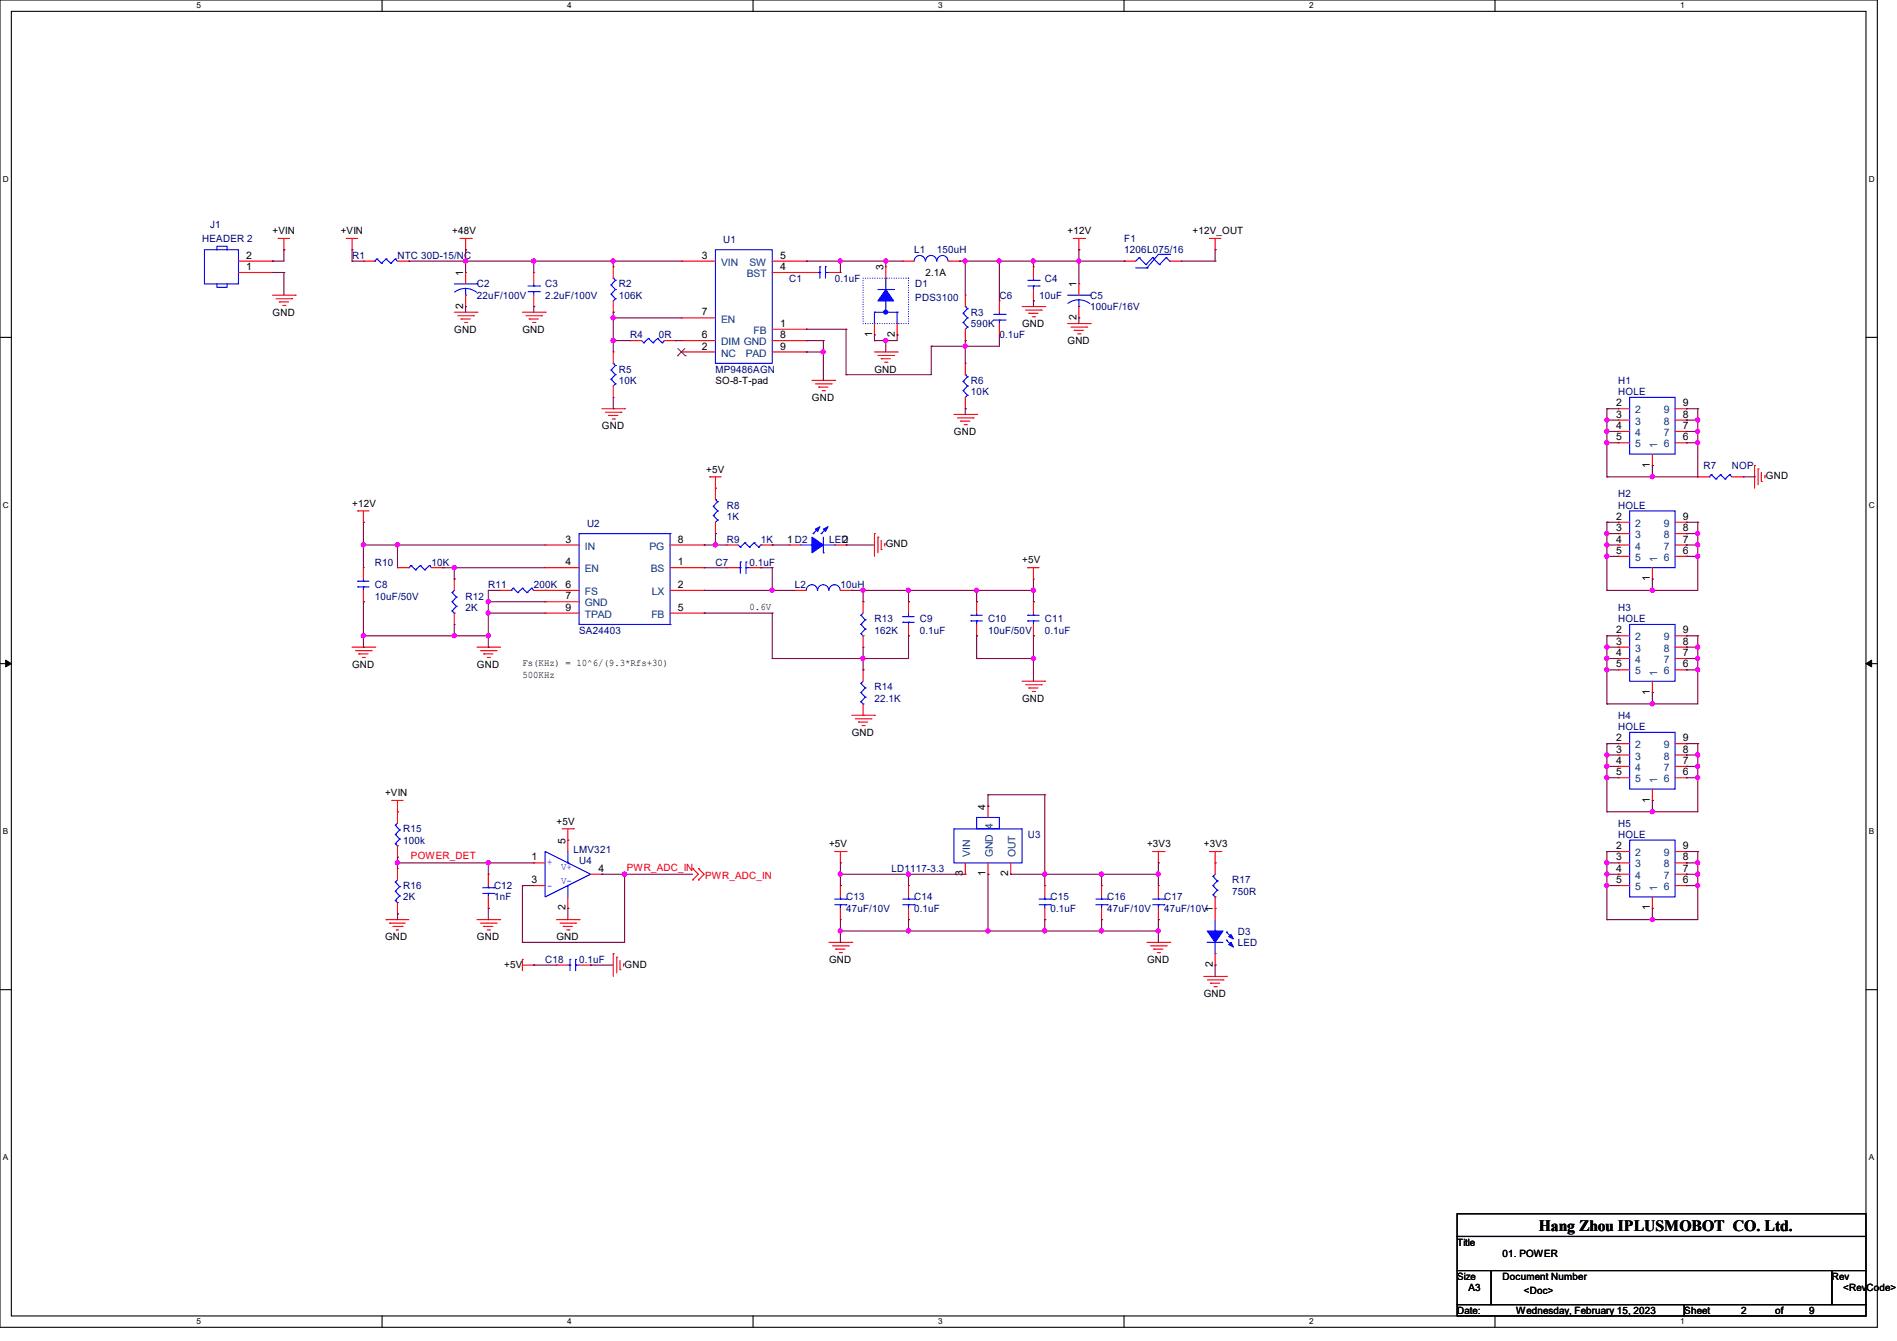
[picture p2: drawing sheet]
<svg xmlns="http://www.w3.org/2000/svg" width="297mm" height="210mm" viewBox="0 0 297 210" stroke-linecap="round" stroke-linejoin="round" font-family="sans-serif">
<defs><g id="words">
<text font-size="2.5" x="240.9" y="192.7">Hang Zhou IPLUSMOBOT CO. Ltd.</text>
<g font-size="1.6" fill="#000080">
<text x="32.9" y="35.8">J1</text>
<text x="31.7" y="37.9">HEADER 2</text>
<text x="55.1" y="40.6">R1</text>
<text x="62.2" y="40.6">NTC 30D-15/NC</text>
<text x="113.2" y="38.1">U1</text>
<text x="143.1" y="39.7">L1</text>
<text x="146.7" y="39.7">150uH</text>
<text x="176" y="37.9">F1</text>
<text x="176" y="39.7">1206L075/16</text>
<text x="74.7" y="45">C2</text>
<text x="74.7" y="46.8">22uF/100V</text>
<text x="85.3" y="45">C3</text>
<text x="85.3" y="46.8">2.2uF/100V</text>
<text x="96.9" y="45">R2</text>
<text x="96.9" y="46.8">106K</text>
<text x="123.6" y="44.1">C1</text>
<text x="130.7" y="44.1">0.1uF</text>
<text x="143.3" y="45">D1</text>
<text x="143.3" y="47.1">PDS3100</text>
<text x="156.5" y="46.8">C6</text>
<text x="162.7" y="46.8">10uF</text>
<text x="163.6" y="44.1">C4</text>
<text x="170.7" y="46.8">C5</text>
<text x="98.7" y="53">R4</text>
<text x="103.1" y="53">0R</text>
<text x="152" y="49.4">R3</text>
<text x="152" y="51.2">590K</text>
<text x="156.5" y="53">0.1uF</text>
<text x="170.7" y="48.6">100uF/16V</text>
<text x="96.9" y="58.3">R5</text>
<text x="112" y="58.3">MP9486AGN</text>
<text x="96.9" y="60.1">10K</text>
<text x="152" y="60.1">R6</text>
<text x="152" y="61.9">10K</text>
<text x="253.4" y="60.1">H1</text>
<text x="253.4" y="61.9">HOLE</text>
<text x="253.4" y="77.9">H2</text>
<text x="266.7" y="73.4">R7</text>
<text x="271.1" y="73.4">NOP</text>
<text x="91.9" y="82.5">U2</text>
<text x="113.8" y="79.7">R8</text>
<text x="113.8" y="81.4">1K</text>
<text x="253.4" y="79.7">HOLE</text>
<text x="58.7" y="88.6">R10</text>
<text x="67.6" y="88.6">10K</text>
<text x="112" y="88.6">C7</text>
<text x="113.8" y="85">R9</text>
<text x="117.3" y="88.6">0.1uF</text>
<text x="119.1" y="85">1K</text>
<text x="129.8" y="85">LED</text>
<text x="58.7" y="92.1">C8</text>
<text x="58.7" y="93.9">10uF/50V</text>
<text x="72.9" y="93.9">R12</text>
<text x="72.9" y="95.7">2K</text>
<text x="76.5" y="92.1">R11</text>
<text x="83.6" y="92.1">200K</text>
<text x="124.5" y="92.1">L2</text>
<text x="131.6" y="92.1">10uH</text>
<text x="253.4" y="95.7">H3</text>
<text x="90.7" y="99.2">SA24403</text>
<text x="136.9" y="97.5">R13</text>
<text x="136.9" y="99.2">162K</text>
<text x="144" y="97.5">C9</text>
<text x="144" y="99.2">0.1uF</text>
<text x="154.7" y="97.5">C10</text>
<text x="154.7" y="99.2">10uF/50V</text>
<text x="163.6" y="97.5">C11</text>
<text x="163.6" y="99.2">0.1uF</text>
<text x="253.4" y="97.5">HOLE</text>
<text x="136.9" y="108.1">R14</text>
<text x="136.9" y="109.9">22.1K</text>
<text x="253.4" y="112.6">H4</text>
<text x="253.4" y="114.3">HOLE</text>
<text x="63.1" y="130.3">R15</text>
<text x="160.9" y="131.2">U3</text>
<text x="253.4" y="129.5">H5</text>
<text x="253.4" y="131.2">HOLE</text>
<text x="63.1" y="132.1">100k</text>
<text x="89.8" y="133.6">LMV321</text>
<text x="90.7" y="135.3">U4</text>
<text x="139.6" y="136.6">LD1117-3.3</text>
<text x="63.1" y="139.2">R16</text>
<text x="63.1" y="141">2K</text>
<text x="77.3" y="139.2">C12</text>
<text x="77.3" y="141">1nF</text>
<text x="132.5" y="141">C13</text>
<text x="132.5" y="142.8">47uF/10V</text>
<text x="143.1" y="141">C14</text>
<text x="143.1" y="142.8">0.1uF</text>
<text x="164.5" y="141">C15</text>
<text x="164.5" y="142.8">0.1uF</text>
<text x="173.4" y="141">C16</text>
<text x="173.4" y="142.8">47uF/10V</text>
<text x="182.2" y="141">C17</text>
<text x="182.2" y="142.8">47uF/10V</text>
<text x="192.9" y="138.3">R17</text>
<text x="192.9" y="140.1">750R</text>
<text x="193.8" y="146.3">D3</text>
<text x="193.8" y="148.1">LED</text>
<text x="85.3" y="150.8">C18</text>
<text x="90.7" y="150.8">0.1uF</text>
</g>
<g font-size="1.6">
<text x="38.6" y="40.5">2</text>
<text x="42.7" y="36.7">+VIN</text>
<text x="53.3" y="36.7">+VIN</text>
<text x="70.8" y="36.7">+48V</text>
<text x="109.9" y="40.5">3</text>
<text x="122.1" y="40.5">5</text>
<text x="167.1" y="36.7">+12V</text>
<text x="186.7" y="36.7">+12V_OUT</text>
<text x="38.6" y="42.3">1</text>
<text x="72.5" y="43.2" transform="rotate(-90 72.5 43.2)">1</text>
<text x="122.1" y="42.3">4</text>
<text x="138.3" y="42.3" transform="rotate(-90 138.3 42.3)">3</text>
<text x="144.9" y="43.2">2.1A</text>
<text x="168.5" y="45" transform="rotate(-90 168.5 45)">1</text>
<text x="42.7" y="49.4">GND</text>
<text x="71.1" y="52.1">GND</text>
<text x="72.5" y="48.3" transform="rotate(-90 72.5 48.3)">2</text>
<text x="81.8" y="52.1">GND</text>
<text x="109.9" y="53">6</text>
<text x="109.9" y="49.4">7</text>
<text x="122.1" y="51.2">1</text>
<text x="122.1" y="53">8</text>
<text x="136.5" y="52.8" transform="rotate(-90 136.5 52.8)">1</text>
<text x="140.1" y="52.8" transform="rotate(-90 140.1 52.8)">2</text>
<text x="160" y="51.2">GND</text>
<text x="167.1" y="53.9">GND</text>
<text x="168.5" y="50.1" transform="rotate(-90 168.5 50.1)">2</text>
<text x="109.9" y="54.7">2</text>
<text x="122.1" y="54.7">9</text>
<text x="136.9" y="58.3">GND</text>
<text x="112" y="60.1">SO-8-T-pad</text>
<text x="127.1" y="62.8">GND</text>
<text x="253" y="63.6">2</text>
<text x="253" y="65.4">3</text>
<text x="263.5" y="65.4">8</text>
<text x="263.5" y="63.6">9</text>
<text x="94.2" y="67.2">GND</text>
<text x="149.4" y="68.1">GND</text>
<text x="253" y="67.2">4</text>
<text x="253" y="69">5</text>
<text x="263.5" y="69">6</text>
<text x="263.5" y="67.2">7</text>
<text x="110.6" y="74">+5V</text>
<text x="258.3" y="73.2" transform="rotate(-90 258.3 73.2)">1</text>
<text x="276.5" y="75.1">GND</text>
<text x="55.1" y="79.3">+12V</text>
<text x="253" y="81.4">2</text>
<text x="253" y="83.2">3</text>
<text x="263.5" y="83.2">8</text>
<text x="263.5" y="81.4">9</text>
<text x="88.6" y="85">3</text>
<text x="88.6" y="88.5">4</text>
<text x="106.1" y="88.5">1</text>
<text x="106.1" y="85">8</text>
<text x="123.2" y="85">1 D2</text>
<text x="131.9" y="85">2</text>
<text x="138.7" y="85.7">GND</text>
<text x="160" y="88.2">+5V</text>
<text x="253" y="85">4</text>
<text x="253" y="86.7">5</text>
<text x="263.5" y="86.7">6</text>
<text x="263.5" y="85">7</text>
<text x="88.6" y="92.1">6</text>
<text x="88.6" y="93.9">7</text>
<text x="88.6" y="95.6">9</text>
<text x="106.1" y="92.1">2</text>
<text x="106.1" y="95.6">5</text>
<text x="117.3" y="95.5">0.6V</text>
<text x="258.3" y="91" transform="rotate(-90 258.3 91)">1</text>
<text x="253" y="99.2">2</text>
<text x="253" y="101">3</text>
<text x="263.5" y="101">8</text>
<text x="263.5" y="99.2">9</text>
<text x="55.1" y="104.6">GND</text>
<text x="74.7" y="104.6">GND</text>
<text x="81.8" y="104.4">Fs(KHz) = 10^6/(9.3*Rfs+30)</text>
<text x="81.8" y="106.1">500KHz</text>
<text x="253" y="102.7">4</text>
<text x="253" y="104.5">5</text>
<text x="263.5" y="104.5">6</text>
<text x="263.5" y="102.7">7</text>
<text x="160" y="109.9">GND</text>
<text x="258.3" y="108.8" transform="rotate(-90 258.3 108.8)">1</text>
<text x="133.3" y="115.2">GND</text>
<text x="253" y="116.1">2</text>
<text x="253" y="117.9">3</text>
<text x="253" y="119.6">4</text>
<text x="263.5" y="119.6">7</text>
<text x="263.5" y="117.9">8</text>
<text x="263.5" y="116.1">9</text>
<text x="60.3" y="124.7">+VIN</text>
<text x="253" y="121.4">5</text>
<text x="258.3" y="125.7" transform="rotate(-90 258.3 125.7)">1</text>
<text x="263.5" y="121.4">6</text>
<text x="87.1" y="129.1">+5V</text>
<text x="154.3" y="126.8" transform="rotate(-90 154.3 126.8)">4</text>
<text x="83.2" y="134.7">1</text>
<text x="88.5" y="132.1" transform="rotate(-90 88.5 132.1)">5</text>
<text x="93.7" y="136.5">4</text>
<text x="129.8" y="132.7">+5V</text>
<text x="150.7" y="137.2" transform="rotate(-90 150.7 137.2)">3</text>
<text x="154.3" y="137.2" transform="rotate(-90 154.3 137.2)">1</text>
<text x="157.9" y="137.2" transform="rotate(-90 157.9 137.2)">2</text>
<text x="179.6" y="132.7">+3V3</text>
<text x="188.5" y="132.7">+3V3</text>
<text x="253" y="133">2</text>
<text x="253" y="134.7">3</text>
<text x="253" y="136.5">4</text>
<text x="263.5" y="136.5">7</text>
<text x="263.5" y="134.7">8</text>
<text x="263.5" y="133">9</text>
<text x="83.2" y="138.3">3</text>
<text x="88.5" y="142.6" transform="rotate(-90 88.5 142.6)">2</text>
<text x="189.9" y="142.8" transform="rotate(-90 189.9 142.8)">1</text>
<text x="253" y="138.3">5</text>
<text x="258.3" y="142.6" transform="rotate(-90 258.3 142.6)">1</text>
<text x="263.5" y="138.3">6</text>
<text x="60.3" y="147.2">GND</text>
<text x="74.7" y="147.2">GND</text>
<text x="87.1" y="147.2">GND</text>
<text x="79" y="151.5">+5V</text>
<text x="97.8" y="151.5">GND</text>
<text x="129.8" y="150.8">GND</text>
<text x="179.6" y="150.8">GND</text>
<text x="189.9" y="151.5" transform="rotate(-90 189.9 151.5)">2</text>
<text x="188.5" y="156.1">GND</text>
<text x="228.1" y="195.1">Title</text>
<text x="235.2" y="196.8">01. POWER</text>
<text x="228.1" y="200.4">Size</text>
<text x="229.9" y="202.2">A3</text>
<text x="235.2" y="200.4">Document Number</text>
<text x="238.6" y="202.7">&lt;Doc&gt;</text>
<text x="286.8" y="200.4">Rev</text>
<text x="288.6" y="202.2">&lt;Rev</text>
<text x="292.2" y="202.2">Co</text>
<text x="294.3" y="202.2">de&gt;</text>
<text x="228.1" y="205.7">Date:</text>
<text x="237.4" y="205.7">Wednesday, February 15, 2023</text>
<text x="263.7" y="205.7">Sheet</text>
<text x="272.6" y="205.7">2</text>
<text x="277.9" y="205.7">of</text>
<text x="283.3" y="205.7">9</text>
</g>
<g font-size="1.6" fill="#004080">
<text x="112.9" y="41.6">VIN</text>
<text x="117.3" y="41.6">SW</text>
<text x="116.9" y="43.4">BST</text>
<text x="112.9" y="50.5">EN</text>
<text x="118" y="52.3">FB</text>
<text x="112.9" y="55.8">NC</text>
<text x="112.9" y="54.1">DIM GND</text>
<text x="116.8" y="55.8">PAD</text>
<text x="256" y="64.7">2</text>
<text x="260.5" y="64.7">9</text>
<text x="256" y="66.5">3</text>
<text x="256" y="68.3">4</text>
<text x="256" y="70.1">5</text>
<text x="259.5" y="70.2" transform="rotate(-90 259.5 70.2)">1</text>
<text x="260.5" y="70.1">6</text>
<text x="260.5" y="68.3">7</text>
<text x="260.5" y="66.5">8</text>
<text x="256" y="82.5">2</text>
<text x="260.5" y="82.5">9</text>
<text x="91.6" y="86.1">IN</text>
<text x="91.6" y="89.6">EN</text>
<text x="101.7" y="86.1">PG</text>
<text x="101.9" y="89.6">BS</text>
<text x="256" y="84.3">3</text>
<text x="256" y="86.1">4</text>
<text x="256" y="87.8">5</text>
<text x="259.5" y="88" transform="rotate(-90 259.5 88)">1</text>
<text x="260.5" y="87.8">6</text>
<text x="260.5" y="86.1">7</text>
<text x="260.5" y="84.3">8</text>
<text x="91.6" y="93.2">FS</text>
<text x="91.6" y="95">GND</text>
<text x="102.1" y="93.2">LX</text>
<text x="91.6" y="96.7">TPAD</text>
<text x="102" y="96.7">FB</text>
<text x="256" y="100.3">2</text>
<text x="260.5" y="100.3">9</text>
<text x="256" y="102.1">3</text>
<text x="256" y="103.8">4</text>
<text x="256" y="105.6">5</text>
<text x="259.5" y="105.8" transform="rotate(-90 259.5 105.8)">1</text>
<text x="260.5" y="105.6">6</text>
<text x="260.5" y="103.8">7</text>
<text x="260.5" y="102.1">8</text>
<text x="256" y="117.2">2</text>
<text x="256" y="119">3</text>
<text x="260.5" y="119">8</text>
<text x="260.5" y="117.2">9</text>
<text x="256" y="120.7">4</text>
<text x="256" y="122.5">5</text>
<text x="259.5" y="122.7" transform="rotate(-90 259.5 122.7)">1</text>
<text x="260.5" y="122.5">6</text>
<text x="260.5" y="120.7">7</text>
<text x="155.4" y="129.8" transform="rotate(-90 155.4 129.8)">4</text>
<text x="151.9" y="134.2" transform="rotate(-90 151.9 134.2)">VIN</text>
<text x="155.4" y="134.2" transform="rotate(-90 155.4 134.2)">GND</text>
<text x="159" y="134.2" transform="rotate(-90 159 134.2)">OUT</text>
<text x="256" y="134.1">2</text>
<text x="256" y="135.8">3</text>
<text x="256" y="137.6">4</text>
<text x="260.5" y="137.6">7</text>
<text x="260.5" y="135.8">8</text>
<text x="260.5" y="134.1">9</text>
<text x="256" y="139.4">5</text>
<text x="259.5" y="139.6" transform="rotate(-90 259.5 139.6)">1</text>
<text x="260.5" y="139.4">6</text>
</g>
<g font-size="1.6" fill="#f00">
<text x="64.3" y="134.6">POWER_DET</text>
<text x="98.1" y="136.4">PWR_ADC_IN</text>
<text x="110.4" y="137.6">PWR_ADC_IN</text>
</g>
<g font-size="1.6" fill="#00f">
<text x="85.7" y="135.5">+</text>
<text x="87.8" y="136.2">V+</text>
<text x="85.7" y="139.2">-</text>
<text x="87.8" y="138.5">V-</text>
</g>
<g font-size="1.3">
<text x="30.8" y="1.3">5</text>
<text x="88.8" y="1.3">4</text>
<text x="146.9" y="1.3">3</text>
<text x="205" y="1.3">2</text>
<text x="263.1" y="1.3">1</text>
<text x=".5" y="28.4">D</text>
<text x="292.6" y="28.4">D</text>
<text x=".5" y="79.5">C</text>
<text x="292.6" y="79.5">C</text>
<text x=".5" y="130.6">B</text>
<text x="292.6" y="130.6">B</text>
<text x=".5" y="181.7">A</text>
<text x="292.6" y="181.7">A</text>
<text x="30.8" y="207.4">5</text>
<text x="88.8" y="207.4">4</text>
<text x="146.9" y="207.4">3</text>
<text x="205" y="207.4">2</text>
<text x="263.1" y="207.4">1</text>
</g>
</g></defs>
<g fill="none" stroke="#000" stroke-width=".17">
<path d="M0 0h293.9v207.9h-293.9zM1.8 1.8h290.3v204.3h-290.3zM59.8 0v1.8M117.9 0v1.8M176 0v1.8M234.1 0v1.8M0 52.8h1.8M292.1 52.8h1.8M0 103.9h1.8M292.1 103.9h1.8M0 155h1.8M292.1 155h1.8"/>
<path d="M228.1 190.1h64v3.5h-64zM228.1 193.6h64v5.4h-64zM228.1 199h5.4v5.3h-5.4zM233.5 199h53.3v5.3h-53.3zM286.8 199h5.3v5.3h-5.3zM59.8 206.1v1.8M117.9 206.1v1.8M176 206.1v1.8M228.1 204.3h35.6v1.8h-35.6zM234.1 206.1v1.8M263.7 204.3h28.4v1.8h-28.4z"/>
</g>
<path d="M.9 103.4l.9 .5-.9 .5zM292.1 103.9l.9-.5v1z" fill="#000"/>
<path d="M.9 103.4l.9 .5-.9 .5zM292.1 103.9l.9-.5v1z" fill="none" stroke="#000" stroke-width=".16"/>
<g fill="none" stroke="#f00" stroke-width=".17">
<path d="M43.6 37.3h.1M43.6 37.3h1.7M44.4 39.1h.1M44.4 37.3v1.8M54.2 37.3h.1M54.2 37.3h1.8M55.1 39.1h.1M55.1 37.3v1.8M72 37.3h1.8M72.9 39.1h.1M72.9 37.3v1.8M73.8 37.3h.1"/>
<path d="M168 37.3h1.8M168.9 39.1h.1M168.9 37.3v1.8M169.8 37.3h.1M189.4 37.3h.1M189.4 37.3h1.7M190.2 39.1h.1M190.2 37.3v1.8M37.3 40.9h5.4M37.3 42.7h5.4M42.7 42.7h.1M42.7 40.9h.1"/>
<path d="M42.7 46.2h3.5M43.2 46.8h2.5M43.7 47.3h.1M43.7 47.3h1.5M44.3 47.8h.3M44.6 47.8h.1M45.7 46.8h.1M46.2 46.2h.1M56.9 40.9h.1M56.9 40.9h1.8M62.2 40.9h1.8M64 40.9h.1"/>
<path d="M71.1 48.9h3.6M71.7 49.4h2.4M72.2 50h.1M72.2 50h1.4M72.7 50.5h.4M73.1 50.5h.1M74.1 49.4h.1M74.7 48.9h.1M81.8 48.9h3.5M82.3 49.4h2.5M82.8 50h.1M82.8 50h1.5"/>
<path d="M83.4 50.5h.3M83.7 50.5h.1M84.8 49.4h.1M85.3 48.9h.1M98.7 53.3h.1M98.7 53.3h1.8M104 53.3h1.8M105.8 53.3h.1M127.1 59.6h3.6M130.7 59.6h.1M136.9 55.1h3.6M137.5 55.7h2.4"/>
<path d="M138 56.2h.1M138 56.2h1.4M138.5 56.7h.4M138.9 56.7h.1M139.9 55.7h.1M140.5 55.1h.1M151.1 56.9h.1M151.1 56.9v1.8M160 48h3.6M160.6 48.6h2.4M161.1 49.1h.1M161.1 49.1h1.4"/>
<path d="M161.6 49.6h.4M161.8 41.8h.1M161.8 47.1h.1M161.8 41.8v1.8M161.8 45.3v1.8M162 49.6h.1M163 48.6h.1M163.6 48h.1M167.1 50.7h3.6M167.7 51.2h2.4M168.2 51.7h.1M168.2 51.7h1.4"/>
<path d="M168.7 52.3h.4M169.1 52.3h.1M170.1 51.2h.1M170.7 50.7h.1M176 40.9h.1M176 40.9h1.8M183.1 40.9h1.8M184.9 40.9h.1M94.2 64h3.6M94.8 64.6h2.4M95.3 65.1h.1M95.3 65.1h1.4"/>
<path d="M95.8 65.6h.4M96.2 65.6h.1M97.2 64.6h.1M97.8 64h.1M111.1 74.7h.1M111.1 74.7h1.8M112 76.5h.1M112 74.7v1.8M127.7 60.1h2.4M128.2 60.6h.1M128.2 60.6h1.4M128.7 61.2h.4"/>
<path d="M129.1 61.2h.1M130.1 60.1h.1M149.4 64.9h3.5M149.9 65.4h2.5M150.4 66h.1M150.4 66h1.4M151 66.5h.3M151.1 64h.1M151.1 62.2v1.8M151.3 66.5h.1M152.4 65.4h.1M152.9 64.9h.1"/>
<path d="M265.8 74.7h.1M265.8 74.7h1.8M271.1 74.7h1.8M272.9 74.7h.1M274.7 72.9h.1M274.7 72.9v3.6M275.3 73.4h.1M275.3 73.4v2.5M275.8 75.4h.1M275.8 74v1.4M276.3 74.5h.1M276.3 74.5v.3"/>
<path d="M56 80h.1M56 80h1.8M56.9 81.8h.1M56.9 80v1.8M85.3 85.3h.1M85.3 88.9h.1M85.3 92.5h.1M85.3 94.2h.1M85.3 96h.1M85.3 88.9h5.4M85.3 85.3h5.4M85.3 92.5h5.4"/>
<path d="M85.3 96h5.4M85.3 94.2h5.4M104.9 88.9h5.3M104.9 85.3h5.3M104.9 92.5h5.3M104.9 96h5.3M110.2 88.9h.1M110.2 92.5h.1M110.2 96h.1M110.2 85.3h.1M113.8 88.9h.1M113.8 88.9h1.8"/>
<path d="M117.3 88.9h1.8M119.1 88.9h.1M136.9 83.6h.1M136.9 83.6v3.5M137.5 84.1h.1M137.5 84.1v2.5M138 86.1h.1M138 84.6v1.5M138.5 85.2h.1M138.5 85.2v.3M142.2 99.6h.1M142.2 94.2h.1"/>
<path d="M142.2 94.2v1.8M142.2 97.8v1.8M160.9 88.9h.1M160.9 88.9h1.8M161.8 90.7h.1M161.8 88.9v1.8M253.4 81.8h.1M253.4 83.6h.1M253.4 85.3h.1M253.4 87.1h.1M253.4 81.8h1.7M253.4 83.6h1.7"/>
<path d="M253.4 85.3h1.7M253.4 87.1h1.7M258.7 90.7h.1M258.7 88.9v1.8M262.3 81.8h1.7M262.3 83.6h1.7M262.3 85.3h1.7M262.3 87.1h1.7M264 87.1h.1M264 85.3h.1M264 83.6h.1M264 81.8h.1"/>
<path d="M55.1 101.3h3.6M55.7 101.9h2.4M56.2 102.4h.1M56.2 102.4h1.4M56.7 103h.4M57.1 103h.1M58.1 101.9h.1M58.7 101.3h.1M74.7 101.3h3.5M75.2 101.9h2.5M75.7 102.4h.1M75.7 102.4h1.5"/>
<path d="M76.3 103h.3M76.6 103h.1M77.7 101.9h.1M78.2 101.3h.1M133.3 112h3.6M133.9 112.6h2.5M134.4 113.1h.1M134.4 113.1h1.4M135 113.6h.3M135.3 113.6h.1M136.4 112.6h.1M136.9 112h.1"/>
<path d="M160 106.7h3.6M160.6 107.2h2.4M161.1 107.7h.1M161.1 107.7h1.4M161.6 108.3h.4M162 108.3h.1M163 107.2h.1M163.6 106.7h.1M253.4 116.5h.1M253.4 118.2h.1M253.4 116.5h1.7M253.4 118.2h1.7"/>
<path d="M262.3 116.5h1.7M262.3 118.2h1.7M264 118.2h.1M264 116.5h.1M61.3 125.3h.1M61.3 125.3h1.8M62.2 127.1h.1M62.2 134.2h.1M62.2 136h.1M62.2 125.3v3.6M62.2 132.5v1.7M62.2 136v1.8"/>
<path d="M88 129.8h1.8M88.9 131.6h.1M88.9 129.8v1.8M89.8 129.8h.1M108.5 136h.1M108.5 137.8h.1M108.5 136l.8 .9-.8 .9M109.3 136h.1M109.3 137.8h.1M109.3 136l.9 .9-.9 .9M130.7 133.3h1.8M131.6 135.1h.1"/>
<path d="M131.6 133.3v1.8M132.5 133.3h.1M163.6 138.7h.1M163.6 138.7v1.8M172.5 138.7h.1M172.5 138.7v1.8M180.5 133.3h1.7M181.4 135.1h.1M181.4 133.3v1.8M182.2 133.3h.1M189.4 133.3h1.7M190.2 135.1h.1"/>
<path d="M190.2 133.3v1.8M191.1 133.3h.1M253.4 120h.1M253.4 121.8h.1M253.4 120h1.7M253.4 121.8h1.7M258.7 125.3h.1M258.7 123.6v1.7M262.3 120h1.7M262.3 121.8h1.7M264 121.8h.1M264 120h.1"/>
<path d="M60.5 144h.1M60.5 144h3.5M61 144.6h.1M61 144.6h2.5M61.5 145.1h1.4M62.1 145.6h.1M62.1 145.6h.3M62.2 143.1h.1M62.2 141.4v1.7M62.9 145.1h.1M74.7 144h3.5M75.2 144.6h2.5"/>
<path d="M75.7 145.1h.1M75.7 145.1h1.5M76.3 145.6h.3M76.6 145.6h.1M77.7 144.6h.1M78.2 144h.1M81.8 150.2h.1M81.8 151.1h1.8M81.8 150.2v1.8M83.6 151.1h.1M87.1 151.1h.1M87.1 144h3.6"/>
<path d="M87.1 151.1h1.8M87.7 144.6h2.4M88.2 145.1h.1M88.2 145.1h1.4M88.7 145.6h.4M89.1 145.6h.1M90.1 144.6h.1M90.7 144h.1M90.7 151.1h1.8M92.5 151.1h.1M96 149.4h.1M96 149.4v3.5"/>
<path d="M96.6 149.9h.1M96.6 149.9v2.5M97.1 151.8h.1M97.1 150.4v1.4M97.6 151h.1M97.6 151v.3M129.8 147.6h3.5M130.3 148.1h2.5M130.9 148.6h.1M130.9 148.6h1.4M131.4 149.2h.3M131.7 149.2h.1"/>
<path d="M132.8 148.1h.1M133.3 147.6h.1M163.6 144h.1M163.6 142.2v1.8M172.5 144h.1M172.5 142.2v1.8M179.6 147.6h3.5M180.1 148.1h2.5M180.6 148.6h.1M180.6 148.6h1.5M181.2 149.2h.3M181.5 149.2h.1"/>
<path d="M182.6 148.1h.1M183.1 147.6h.1M188.5 152.9h3.5M189 153.5h2.5M189.5 154h.1M189.5 154h1.5M190.1 154.5h.3M190.4 154.5h.1M191.5 153.5h.1M192 152.9h.1"/>
</g>
<g fill="none" stroke="#00f" stroke-width=".17">
<path d="M32 39.1h5.3v5.3h-5.3zM34 39.1v-.5h1.6v.5M183.1 39.8h.1M183.1 39.8h-1.7l-1.8 2.2M34 44.4v.6h1.6v-.6M58.7 40.9h.1M59 40.6h.1M59 40.6l.7 .6M59 40.6l-.3 .3M59.7 41.2h.1M60.5 40.6h.1M60.5 40.6l.7 .6"/>
<path d="M60.5 40.6l-.8 .6M61.2 41.2h.1M61.9 40.6h.1M61.9 40.6l.3 .3M61.9 40.6l-.7 .6M100.5 53.3l.3 .4M100.8 53.7h.1M101.5 53h.1M101.5 53l-.7 .7M101.5 53l.7 .7M102.2 53.7h.1M103 53h.1"/>
<path d="M103 53l-.8 .7M103 53l.7 .7M103.7 53.7h.1M104 53.3h.1M104 53.3l-.3 .4M150.8 59.7h.1M150.8 59.7l.7 .8M151.1 58.7h.1M151.1 58.7l.4 .3M151.5 59h.1M151.5 59l-.7 .7M160.9 44.8h1.8"/>
<path d="M160.9 43.9h1.8M161.8 43.9h.1M161.8 44.8h.1M161.8 43.6v.3M161.8 44.8v.5M162.7 44.8h.1M162.7 43.9h.1M177.8 42h1.8M178.4 40.3h.1M178.4 40.3l-.6 .6M178.4 40.3l1 1.1M179.4 41.4h.1"/>
<path d="M179.6 42h.1M180.5 40.3h.1M180.5 40.3l-1.1 1.1M180.5 40.3l1 1.1M181.5 41.4h.1M182.6 40.3h.1M182.6 40.3l-1.1 1.1M182.6 40.3l.5 .6M183.1 40.9h.1M150.8 61.2h.1M150.8 61.2l.7 .7M151.5 61.9h.1"/>
<path d="M151.5 60.5h.1M151.5 61.9l-.4 .3M151.5 60.5l-.7 .7M267.6 74.7h.1M267.9 74.3h.1M267.9 74.3l.7 .7M267.9 74.3l-.3 .4M268.6 75h.1M269.4 74.3h.1M269.4 74.3l.7 .7M269.4 74.3l-.8 .7M270.1 75h.1"/>
<path d="M270.8 74.3h.1M270.8 74.3l.3 .4M270.8 74.3l-.7 .7M90.7 97.8h.1M90.7 83.6h.1M90.7 83.6h14.2M90.7 97.8h14.2M90.7 83.6v14.2M104.9 83.6h.1M104.9 97.8h.1M104.9 83.6v14.2M115.6 88.9h.3"/>
<path d="M115.9 88.9h.1M115.9 88h.1M115.9 88v1.8M116.8 88.9h.1M116.8 88h.1M116.8 88.9h.5M116.8 88v1.8M125.3 85.3h1.8M127.1 85.3h.1M128.9 86.6h.1M128.9 84.1v2.5M141.4 96.6h.1"/>
<path d="M141.4 97.5h.1M141.4 96.6h1.7M141.4 97.5h1.7M142.2 97.5h.1M142.2 96.6h.1M142.2 96v.6M142.2 97.5v.3M255.1 80h7.2v8.9h-7.2zM255.1 114.7h7.2v8.9h-7.2zM61.9 129.2h.1M61.9 130.7h.1M61.9 132.1h.1"/>
<path d="M61.9 138.1h.1M61.9 139.6h.1M61.9 129.2l.7 .8M61.9 130.7l.7 .7M61.9 132.1l.3 .4M61.9 138.1l.7 .8M61.9 139.6l.7 .7M62.2 132.5h.1M62.2 128.9l-.3 .3M62.2 137.8l-.3 .3M62.6 130h.1M62.6 131.4h.1"/>
<path d="M62.6 138.9h.1M62.6 130l-.7 .7M62.6 131.4l-.7 .7M62.6 138.9l-.7 .7M61.9 141h.1M61.9 141l.3 .4M62.2 141.4h.1M62.6 140.3h.1M62.6 140.3l-.7 .7M88.9 151.1h.3M89.2 151.1h.1M89.2 150.2h.1"/>
<path d="M89.2 150.2v1.8M90.1 151.1h.1M90.1 150.2h.1M90.1 151.1h.6M90.1 150.2v1.8M162.7 141.7h1.8M162.7 140.8h1.8M163.6 140.8h.1M163.6 141.7h.1M163.6 140.5v.3M163.6 141.7v.5M164.5 141.7h.1"/>
<path d="M164.5 140.8h.1M171.6 141.7h1.8M171.6 140.8h1.8M172.5 140.8h.1M172.5 141.7h.1M172.5 140.5v.3M172.5 141.7v.5M173.4 141.7h.1M173.4 140.8h.1"/>
</g>
<path d="M127.1 84.1l1.8 1.2-1.8 1.3z" fill-rule="evenodd" fill="#00f"/>
<path d="M127.1 84.1l1.8 1.2-1.8 1.3z" fill="none" stroke="#00f" stroke-width=".17"/>
<path d="M128.9 82.8l.7-.3-.4 .7z" fill-rule="evenodd" fill="#00f"/>
<path d="M128.9 82.8l.7-.3-.4 .7z" fill="none" stroke="#00f" stroke-width=".17"/>
<path d="M127.7 82.8l.7-.3-.4 .7z" fill-rule="evenodd" fill="#00f"/>
<g fill="none" stroke="#00f" stroke-width=".17">
<path d="M82.7 45.7h1.8M82.7 44.8h1.8M83.6 44.8h.1M83.6 45.7h.1M83.6 44.4v.4M83.6 45.7v.5M84.5 45.7h.1M84.5 44.8h.1M136.9 48.9h.1M136.9 48.9v1.8M143.1 40.9a.87 .87 0 0 1 .9-.9 .87 .87 0 0 1 .9 .9M144.9 40.9a.87 .87 0 0 1 .9-.9 .87 .87 0 0 1 .8 .9"/>
<path d="M146.7 40.9a.87 .87 0 0 1 .9-.9 .87 .87 0 0 1 .8 .9M167.1 46.2h3.6M168.9 48h.1M168.9 46.9l1.1 .3 .6 .3M168.9 46.9l-.7 .1-1 .5M168.9 46.9v1.1M170.7 46.2h.1M111.7 79.3h.1M111.7 79.3l.7 .7M112 78.2h.1M112 78.2l.4 .4M112.4 78.6h.1"/>
<path d="M112.4 78.6l-.7 .7M255.1 62.2h7.2v8.9h-7.2zM56 91.9h.1M56 91h.1M56 91.9h1.8M56 91h1.8M56.9 91h.1M56.9 91.9h.1M56.9 90.7v.3M56.9 91.9v.6M70.8 92.8h.1M70.8 94.2h.1"/>
<path d="M70.8 95.7h.1M70.8 92.8l.7 .7M70.8 94.2l.7 .8M70.8 95.7l.3 .3M71.1 96h.1M71.1 92.5l-.3 .3M71.5 93.5h.1M71.5 95h.1M71.5 93.5l-.7 .7M71.5 95l-.7 .7M80 92.5h.1M80.3 92.1h.1"/>
<path d="M80.3 92.1l.8 .7M80.3 92.1l-.3 .4M81.1 92.8h.1M81.8 92.1h.1M81.8 92.1l.7 .7M81.8 92.1l-.7 .7M82.5 92.8h.1M83.2 92.1h.1M83.2 92.1l.4 .4M83.2 92.1l-.7 .7M111.7 80.7h.1M111.7 80.7l.7 .7"/>
<path d="M112.4 81.4h.1M112.4 80h.1M112.4 81.4l-.4 .4M112.4 80l-.7 .7M115.6 85.3l.3 .4M115.9 85.7h.1M116.6 85h.1M116.6 85l-.7 .7M116.6 85l.7 .7M117.3 85.7h.1M118.1 85h.1M118.1 85l-.8 .7"/>
<path d="M118.1 85l.7 .7M118.8 85.7h.1M119.1 85.3h.1M119.1 85.3l-.3 .4M126.2 92.5a.87 .87 0 0 1 .9-.9 .87 .87 0 0 1 .9 .9M127.3 83.6h.1M127.7 82.8l.7-.3-.4 .7zM128 92.5a.87 .87 0 0 1 .9-.9 .87 .87 0 0 1 .9 .9M128.4 82.5l-1.1 1.1M128.6 83.6h.1M128.9 85.3h1.8M129.6 82.5l-1 1.1"/>
<path d="M129.8 92.5a.87 .87 0 0 1 .9-.9 .87 .87 0 0 1 .8 .9M130.7 85.3h.1M134.8 96.4h.1M134.8 97.8h.1M134.8 99.2h.1M134.8 96.4l.7 .7M134.8 97.8l.7 .7M134.8 99.2l.3 .4M135.1 99.6h.1M135.1 96l-.3 .4M135.5 97.1h.1M135.5 98.5h.1"/>
<path d="M135.5 97.1l-.7 .7M135.5 98.5l-.7 .7M255.1 97.8h7.2v8.9h-7.2zM255.1 131.6h7.2v8.9h-7.2zM180.5 141.7h1.7M180.5 140.8h1.7M181.4 140.8h.1M181.4 141.7h.1M181.4 140.5v.3M181.4 141.7v.5M182.2 141.7h.1M182.2 140.8h.1"/>
</g>
<g fill="none" stroke="#f00" stroke-width=".17">
<path d="M83.6 42.7h.1M83.6 48h.1M83.6 42.7v1.7M83.6 46.2v1.8M141.4 40.9h.1M141.4 40.9h1.7M148.5 40.9h1.7M150.2 40.9h.1M168.9 44.4h.1M168.9 49.8h.1M168.9 44.4v1.8M168.9 48v1.8"/>
<path d="M112 76.5h.1M112 76.5v1.7M253.4 64h.1M253.4 65.8h.1M253.4 67.6h.1M253.4 69.3h.1M253.4 64h1.7M253.4 65.8h1.7M253.4 67.6h1.7M253.4 69.3h1.7M258.7 72.9h.1M258.7 71.1v1.8"/>
<path d="M262.3 64h1.7M262.3 65.8h1.7M262.3 67.6h1.7M262.3 69.3h1.7M264 69.3h.1M264 67.6h.1M264 65.8h.1M264 64h.1M56.9 88.9h.1M56.9 94.2h.1M56.9 88.9v1.8M56.9 92.5v1.7"/>
<path d="M71.1 90.7h.1M71.1 97.8h.1M71.1 90.7v1.8M71.1 96v1.8M78.2 92.5h.1M78.2 92.5h1.8M83.6 92.5h1.7M85.3 92.5h.1M112 83.6h.1M112 81.8v1.8M113.8 85.3h.1M113.8 85.3h1.8"/>
<path d="M119.1 85.3h1.8M120.9 85.3h.1M123.6 85.3h.1M123.6 85.3h1.7M124.5 92.5h.1M124.5 92.5h1.7M130.7 85.3h1.8M131.6 92.5h1.7M132.5 85.3h.1M133.3 92.5h.1M135.1 94.2h.1M135.1 94.2v1.8"/>
<path d="M135.1 99.6v1.7M253.4 99.6h.1M253.4 99.6h1.7M262.3 99.6h1.7M264 99.6h.1M135.1 101.3h.1M253.4 101.3h.1M253.4 103.1h.1M253.4 104.9h.1M253.4 101.3h1.7M253.4 103.1h1.7M253.4 104.9h1.7"/>
<path d="M258.7 108.5h.1M258.7 106.7v1.8M262.3 101.3h1.7M262.3 103.1h1.7M262.3 104.9h1.7M264 104.9h.1M264 103.1h.1M264 101.3h.1M181.4 138.7h.1M181.4 138.7v1.8M253.4 133.3h.1M253.4 135.1h.1"/>
<path d="M253.4 136.9h.1M253.4 138.7h.1M253.4 133.3h1.7M253.4 135.1h1.7M253.4 136.9h1.7M253.4 138.7h1.7M262.3 133.3h1.7M262.3 135.1h1.7M262.3 136.9h1.7M262.3 138.7h1.7M264 138.7h.1M264 136.9h.1"/>
<path d="M264 135.1h.1M264 133.3h.1M181.4 144h.1M181.4 142.2v1.8M258.7 142.2h.1M258.7 140.5v1.7"/>
</g>
<path d="M138.7 45.3l1.2 1.8h-2.4z" fill-rule="evenodd" fill="#00f"/>
<path d="M136.9 48.9h3.6M137.5 45.3h2.4M138.7 45.3l1.2 1.8h-2.4zM138.7 43.6h.1M138.7 48.9h.1M138.7 43.6v1.7M138.7 47.1v1.8M139.9 45.3h.1M140.5 48.9h.1M140.5 50.7h.1M140.5 48.9v1.8" fill="none" stroke="#00f" stroke-width=".17"/>
<circle cx="138.7" cy="48.9" r=".32" fill="#00f"/>
<g fill="none" stroke="#00f" stroke-width=".17">
<path d="M71.1 44.4h3.6M72.9 46.2h.1M72.9 45.2l1.1 .2 .6 .4M72.9 45.2l-.7 .1-1 .4M72.9 45.2v1M74.7 44.4h.1M95.7 46.1h.1M95.7 44.6h.1M95.7 46.1l.7 .7M95.7 44.6l.7 .7M96 43.6h.1M96 43.6l.4 .3"/>
<path d="M96.4 46.8h.1M96.4 45.3h.1M96.4 43.9h.1M96.4 46.8l-.4 .3M96.4 45.3l-.7 .8M96.4 43.9l-.7 .7M134.8 107h.1M134.8 108.5h.1M134.8 109.9h.1M134.8 107l.7 .7M134.8 108.5l.7 .7M134.8 109.9l.3 .3"/>
<path d="M135.1 110.2h.1M135.1 106.7l-.3 .3M135.5 107.7h.1M135.5 109.2h.1M135.5 107.7l-.7 .8M135.5 109.2l-.7 .7M75.6 139.9h1.7M75.6 139h1.7M76.5 139h.1M76.5 139.9h.1M76.5 138.7v.3M76.5 139.9v.6"/>
<path d="M77.3 139.9h.1M77.3 139h.1M130.7 141.7h1.8M130.7 140.8h1.8M131.6 140.8h.1M131.6 141.7h.1M131.6 140.5v.3M131.6 141.7v.5M132.5 141.7h.1M132.5 140.8h.1M141.4 141.7h1.7M141.4 140.8h1.7"/>
<path d="M142.2 140.8h.1M142.2 141.7h.1M142.2 140.5v.3M142.2 141.7v.5M143.1 141.7h.1M143.1 140.8h.1M189 147.6h.1M189 147.6h2.5M190.2 145.8h.1M190.2 144v1.8"/>
<circle cx="138.7" cy="48.9" r=".32"/>
</g>
<path d="M135.1 43.6h7.1v7.1h-7.1z" fill="none" stroke="#00f" stroke-width=".17" stroke-dasharray="0 .3"/>
<g fill="none" stroke="#f00" stroke-width=".17">
<path d="M72.9 42.7h.1M72.9 48h.1M72.9 42.7v1.7M72.9 46.2v1.8M96 48.9h.1M96 41.8h.1M96 41.8v1.8M96 47.1v1.8M136.9 52.5h.1M136.9 50.7v1.8M138.7 41.8h.1M138.7 41.8v1.8"/>
<path d="M140.5 52.5h.1M140.5 50.7v1.8M135.1 104.9h.1M135.1 112h.1M135.1 104.9v1.8M135.1 110.2v1.8M76.5 136.9h.1M76.5 136.9v1.8M131.6 138.7h.1M131.6 138.7v1.8M142.2 138.7h.1M142.2 138.7v1.8"/>
<path d="M76.5 142.2h.1M76.5 140.5v1.7M131.6 144h.1M131.6 142.2v1.8M142.2 144h.1M142.2 142.2v1.8"/>
</g>
<path d="M189 145.8h2.5l-1.3 1.8z" fill-rule="evenodd" fill="#00f"/>
<path d="M189 145.8h2.5l-1.3 1.8z" fill="none" stroke="#00f" stroke-width=".17"/>
<path d="M192.4 147.9l.3-.3 .4 .7z" fill-rule="evenodd" fill="#00f"/>
<path d="M192.4 147.9l.3-.3 .4 .7z" fill="none" stroke="#00f" stroke-width=".17"/>
<path d="M192.4 146.7l.3-.4 .4 .7z" fill-rule="evenodd" fill="#00f"/>
<g fill="none" stroke="#00f" stroke-width=".17">
<path d="M112 39.1h8.9v17.8h-8.9zM95.7 59.4h.1M95.7 58h.1M95.7 59.4l.7 .7M95.7 58l.7 .7M96 56.9h.1M96 56.9l.4 .3M96.4 58.7h.1M96.4 57.2h.1M96.4 58.7l-.7 .7M96.4 57.2l-.7 .8M128 42.7h.4"/>
<path d="M128.4 42.7h.1M128.4 41.8h.1M128.4 41.8v1.8M129.2 42.7h.1M129.2 41.8h.1M129.2 42.7h.6M129.2 41.8v1.8M150.8 50.5h.1M150.8 49.1h.1M150.8 50.5l.7 .7M150.8 49.1l.7 .7M151.1 48h.1"/>
<path d="M151.1 48l.4 .3M151.5 51.2h.1M151.5 49.8h.1M151.5 48.3h.1M151.5 51.2l-.4 .4M151.5 49.8l-.7 .7M151.5 48.3l-.7 .8M155.6 50.1h1.8M155.6 49.2h1.8M156.5 49.2h.1M156.5 50.1h.1M156.5 48.9v.3"/>
<path d="M156.5 50.1v.6M157.4 50.1h.1M157.4 49.2h.1M96.4 60.1h.1M96.4 60.1l-.4 .4M64 88.9h.1M64.3 88.6h.1M64.3 88.6l.8 .6M64.3 88.6l-.3 .3M65.1 89.2h.1M65.8 88.6h.1M65.8 88.6l.7 .6"/>
<path d="M65.8 88.6l-.7 .6M66.5 89.2h.1M67.2 88.6h.1M67.2 88.6l.4 .3M67.2 88.6l-.7 .6M152 97.2h.1M152 96.4h.1M152 97.2h1.8M152 96.4h1.8M152.9 96.4h.1M152.9 97.2h.1M152.9 96v.4"/>
<path d="M152.9 97.2v.6M160.9 97.2h.1M160.9 96.4h.1M160.9 97.2h1.8M160.9 96.4h1.8M161.8 96.4h.1M161.8 97.2h.1M161.8 96v.4M161.8 97.2v.6M85.3 133.3l7.2 3.6-7.2 3.6zM88.9 135.1h.1M88.9 138.7h.1"/>
<path d="M88.9 133.3v1.8M88.9 138.7v1.8M149.4 129.8h10.6v5.3h-10.6zM152.9 128h3.6v1.8h-3.6zM189.9 137.2h.1M189.9 138.7h.1M189.9 137.2l.7 .8M189.9 138.7l.7 .7M190.2 136.9l-.3 .3M190.6 138h.1M190.6 139.4h.1M190.6 138l-.7 .7"/>
<path d="M190.6 139.4l-.7 .7M189.9 140.1h.1M189.9 140.1l.3 .4M190.2 149.4h.1M190.2 140.5h.1M190.2 147.6v1.8M192 147.2h.1M192 146h.1M192 147.2l1.1 1.1M192 146l1.1 1M192.4 146.7l.3-.4 .4 .7z"/>
</g>
<g fill="none" stroke="#f00" stroke-width=".17">
<path d="M96 55.1h.1M96 55.1v1.8M106.7 55.1h.1M106.7 40.9h.1M106.7 53.3h.1M106.7 49.8h.1M106.7 55.1h5.3M106.7 40.9h5.3M106.7 53.3h5.3M106.7 49.8h5.3M120.9 51.6h5.3M120.9 55.1h5.3"/>
<path d="M120.9 40.9h5.3M120.9 42.7h7.1M120.9 53.3h5.3M126.2 51.6h.1M126.2 42.7h.1M126.2 40.9h.1M126.2 53.3h.1M126.2 55.1h.1M129.8 42.7h1.8M131.6 42.7h.1M151.1 53.3h.1M151.1 46.2h.1"/>
<path d="M151.1 46.2v1.8M151.1 51.6v1.7M156.5 47.1h.1M156.5 52.5h.1M156.5 47.1v1.8M156.5 50.7v1.8M96 62.2h.1M96 60.5v1.7M62.2 88.9h.1M62.2 88.9h1.8M67.6 88.9h1.7M69.3 88.9h.1"/>
<path d="M152.9 94.2h.1M152.9 99.6h.1M152.9 94.2v1.8M152.9 97.8v1.8M161.8 94.2h.1M161.8 99.6h.1M161.8 94.2v1.8M161.8 97.8v1.8M83.6 135.1h.1M83.6 138.7h.1M83.6 135.1h1.7M83.6 138.7h1.7"/>
<path d="M88.9 131.6h.1M88.9 131.6v1.7M92.5 136.9h1.7M94.2 136.9h.1M151.1 136.9h.1M151.1 135.1v1.8M154.7 136.9h.1M154.7 126.2h.1M154.7 126.2v1.8M154.7 135.1v1.8M158.2 136.9h.1M158.2 135.1v1.8"/>
<path d="M190.2 135.1h.1M190.2 135.1v1.8M88.9 142.2h.1M88.9 140.5v1.7M190.2 142.2h.1M190.2 151.1h.1M190.2 140.5v3.5M190.2 149.4v1.7"/>
</g>
<path d="M106.1 55.7h.1M106.1 54.6l1.2 1.1M107.2 54.6l-1.1 1.1M107.3 55.7h.1" fill="none" stroke="#804000" stroke-width=".16"/>
<path d="M151.1 54.2h.1M151.1 54.2v2.7M156.5 40.9h.1M156.5 52.5h.1M156.5 40.9h5.3M156.5 40.9v6.2M156.5 52.5v1.7h-5.4M76.5 96h.1M76.5 94.2v1.8" fill="none" stroke="#800040" stroke-width=".17"/>
<circle cx="76.4" cy="96" r=".32" fill="#f0f"/>
<circle cx="76.4" cy="96" r=".32" fill="none" stroke="#f0f" stroke-width=".17"/>
<path d="M56.9 85.3h.1M56.9 85.3v3.6M56.9 85.3h5.3M76.5 94.2h.1M76.5 94.2h8.8" fill="none" stroke="#800040" stroke-width=".17"/>
<circle cx="56.9" cy="85.3" r=".32" fill="#f0f"/>
<circle cx="56.9" cy="85.3" r=".32" fill="none" stroke="#f0f" stroke-width=".17"/>
<path d="M56.9 81.8h.1M56.9 81.8v3.5M62.2 85.3h.1M62.2 85.3h23.1" fill="none" stroke="#800040" stroke-width=".17"/>
<circle cx="62.2" cy="85.3" r=".32" fill="#f0f"/>
<circle cx="62.2" cy="85.3" r=".32" fill="none" stroke="#f0f" stroke-width=".17"/>
<path d="M56.9 94.2h.1M56.9 94.2v5.4M62.2 85.3h.1M62.2 85.3v3.6M69.3 88.9h.1M69.3 88.9h1.8v1.8M71.1 90.7h.1M71.1 99.6h.1M76.5 96h.1M76.5 96v3.6h-5.4M76.5 96h8.8" fill="none" stroke="#800040" stroke-width=".17"/>
<circle cx="76.4" cy="99.5" r=".32" fill="#f0f"/>
<circle cx="76.4" cy="99.5" r=".32" fill="none" stroke="#f0f" stroke-width=".17"/>
<circle cx="71.1" cy="99.5" r=".32" fill="#f0f"/>
<circle cx="71.1" cy="99.5" r=".32" fill="none" stroke="#f0f" stroke-width=".17"/>
<path d="M56.9 99.6h.1M56.9 99.6h14.2M71.1 99.6h.1M71.1 97.8v1.8" fill="none" stroke="#800040" stroke-width=".17"/>
<circle cx="56.9" cy="99.5" r=".32" fill="#f0f"/>
<circle cx="56.9" cy="99.5" r=".32" fill="none" stroke="#f0f" stroke-width=".17"/>
<path d="M71.1 88.9h.1M71.1 88.9h14.2M76.5 99.6v1.7M110.2 88.9h.1M110.2 88.9h3.6M119.1 88.9h.1M119.1 88.9h1.8M76.5 101.3h.1" fill="none" stroke="#800040" stroke-width=".17"/>
<circle cx="71.1" cy="88.9" r=".32" fill="#f0f"/>
<circle cx="71.1" cy="88.9" r=".32" fill="none" stroke="#f0f" stroke-width=".17"/>
<path d="M76.5 92.5h.1M76.5 94.2h.1M76.5 92.5h1.7M76.5 92.5v1.7" fill="none" stroke="#800040" stroke-width=".17"/>
<circle cx="76.4" cy="94.2" r=".32" fill="#f0f"/>
<circle cx="76.4" cy="94.2" r=".32" fill="none" stroke="#f0f" stroke-width=".17"/>
<path d="M56.9 99.6v1.7M120.9 96h.1M120.9 96v7.1M56.9 101.3h.1M120.9 103.1h.1M120.9 103.1h14.2" fill="none" stroke="#800040" stroke-width=".17"/>
<circle cx="135.1" cy="103.1" r=".32" fill="#f0f"/>
<circle cx="135.1" cy="103.1" r=".32" fill="none" stroke="#f0f" stroke-width=".17"/>
<path d="M110.2 92.5h.1M110.2 92.5h14.3M120.9 92.5h.1M135.1 103.1h.1M135.1 101.3v1.8" fill="none" stroke="#800040" stroke-width=".17"/>
<circle cx="120.9" cy="92.4" r=".32" fill="#f0f"/>
<circle cx="120.9" cy="92.4" r=".32" fill="none" stroke="#f0f" stroke-width=".17"/>
<g fill="none" stroke="#800040" stroke-width=".17">
<path d="M110.2 96h.1M110.2 96h10.7M120.9 88.9h.1M120.9 88.9v3.6M133.3 92.5h.1M133.3 92.5h8.9M135.1 92.5h.1M135.1 94.2h.1M135.1 92.5v1.7M152.9 92.5h.1M152.9 92.5h8.9M135.1 104.9h.1"/>
<path d="M135.1 103.1v1.8M152.9 103.1h.1M152.9 103.1h8.9"/>
</g>
<circle cx="135.1" cy="92.4" r=".32" fill="#f0f"/>
<circle cx="135.1" cy="92.4" r=".32" fill="none" stroke="#f0f" stroke-width=".17"/>
<path d="M142.2 94.2h.1M142.2 99.6h.1M142.2 92.5h.1M142.2 92.5v1.7M142.2 99.6v3.5h-7.1M142.2 92.5h10.7M152.9 99.6h.1M152.9 99.6v3.5M161.8 92.5h.1M161.8 90.7v1.8M135.1 103.1h.1" fill="none" stroke="#800040" stroke-width=".17"/>
<circle cx="152.9" cy="92.4" r=".32" fill="#f0f"/>
<circle cx="152.9" cy="92.4" r=".32" fill="none" stroke="#f0f" stroke-width=".17"/>
<circle cx="142.2" cy="92.4" r=".32" fill="#f0f"/>
<circle cx="142.2" cy="92.4" r=".32" fill="none" stroke="#f0f" stroke-width=".17"/>
<path d="M161.8 94.2h.1M161.8 92.5v1.7" fill="none" stroke="#800040" stroke-width=".17"/>
<circle cx="161.8" cy="92.4" r=".32" fill="#f0f"/>
<circle cx="161.8" cy="92.4" r=".32" fill="none" stroke="#f0f" stroke-width=".17"/>
<path d="M152.9 94.2h.1M152.9 92.5v1.7M161.8 103.1h.1M161.8 103.1v3.6" fill="none" stroke="#800040" stroke-width=".17"/>
<circle cx="161.8" cy="103.1" r=".32" fill="#f0f"/>
<circle cx="161.8" cy="103.1" r=".32" fill="none" stroke="#f0f" stroke-width=".17"/>
<path d="M110.2 85.3h.1M110.2 85.3h1.8M161.8 99.6h.1M161.8 99.6v3.5" fill="none" stroke="#800040" stroke-width=".17"/>
<circle cx="112" cy="85.3" r=".32" fill="#f0f"/>
<circle cx="112" cy="85.3" r=".32" fill="none" stroke="#f0f" stroke-width=".17"/>
<path d="M96 53.3h.1M96 53.3v1.8M112 85.3h.1M112 83.6h.1M112 85.3h1.8M112 83.6v1.7M120.9 85.3h.1M120.9 85.3h2.7M132.5 85.3h.1M132.5 85.3h4.4" fill="none" stroke="#800040" stroke-width=".17"/>
<circle cx="96" cy="53.3" r=".32" fill="#f0f"/>
<circle cx="96" cy="53.3" r=".32" fill="none" stroke="#f0f" stroke-width=".17"/>
<g fill="none" stroke="#800040" stroke-width=".17">
<path d="M190.2 39.1h.1M190.2 39.1v1.8M96 48.9h.1M96 40.9h.1M96 40.9v.9M96 48.9v.9M96 40.9h10.7M168.9 40.9h7.1M176 40.9h.1M184.9 40.9h5.3M190.2 40.9h.1M62.2 135.1h.1"/>
<path d="M62.2 134.2h.1M62.2 135.1h21.4M62.2 134.2v1.8M76.5 135.1h.1M76.5 135.1v1.8M81.8 138.7h.1M81.8 138.7v8.9M81.8 138.7h1.8M62.2 143.1h.1M62.2 143.1v.9M76.5 142.2h.1M76.5 142.2v1.8"/>
<path d="M83.6 151.1h.1M83.6 151.1h3.5M88.9 142.2h.1M88.9 142.2v1.8M92.5 151.1h.1M92.5 151.1h3.5"/>
</g>
<circle cx="76.4" cy="135.1" r=".32" fill="#f0f"/>
<circle cx="76.4" cy="135.1" r=".32" fill="none" stroke="#f0f" stroke-width=".17"/>
<circle cx="62.2" cy="135.1" r=".32" fill="#f0f"/>
<circle cx="62.2" cy="135.1" r=".32" fill="none" stroke="#f0f" stroke-width=".17"/>
<path d="M94.2 136.9h.1M94.2 136.9h14.3M97.8 136.9h.1M97.8 136.9v10.7" fill="none" stroke="#800040" stroke-width=".17"/>
<circle cx="97.8" cy="136.9" r=".32" fill="#f0f"/>
<circle cx="97.8" cy="136.9" r=".32" fill="none" stroke="#f0f" stroke-width=".17"/>
<path d="M55.1 40.9h.1M55.1 40.9h1.8M64 40.9h.1M64 40.9h8.9M96 49.8h.1M96 49.8h10.7M272.9 74.7h1.8M274.7 74.7h.1M81.8 147.6h.1M81.8 147.6h16" fill="none" stroke="#800040" stroke-width=".17"/>
<circle cx="96" cy="49.8" r=".32" fill="#f0f"/>
<circle cx="96" cy="49.8" r=".32" fill="none" stroke="#f0f" stroke-width=".17"/>
<path d="M96 49.8h.1M96 53.3h.1M96 53.3h2.7M96 49.8v3.5M105.8 53.3h.1M105.8 53.3h.9M126.2 55.1h.1M126.2 55.1h2.7M128.9 55.1h.1M128.9 53.3h.1M128.9 53.3v6.3" fill="none" stroke="#800040" stroke-width=".17"/>
<circle cx="128.9" cy="55.1" r=".32" fill="#f0f"/>
<circle cx="128.9" cy="55.1" r=".32" fill="none" stroke="#f0f" stroke-width=".17"/>
<path d="M126.2 53.3h.1M126.2 53.3h2.7M131.6 40.9h.1M131.6 40.9v1.8M138.7 40.9h.1M138.7 40.9h2.7" fill="none" stroke="#800040" stroke-width=".17"/>
<circle cx="138.7" cy="40.9" r=".32" fill="#f0f"/>
<circle cx="138.7" cy="40.9" r=".32" fill="none" stroke="#f0f" stroke-width=".17"/>
<path d="M126.2 51.6h.1M126.2 51.6h6.3M131.6 40.9h.1M131.6 40.9h7.1M132.5 58.7h.1M132.5 51.6h.1M132.5 58.7h13.3M132.5 51.6v7.1M138.7 40.9h.1M138.7 53.3h.1M138.7 40.9v.9M138.7 53.3v1.8" fill="none" stroke="#800040" stroke-width=".17"/>
<circle cx="138.7" cy="53.3" r=".32" fill="#f0f"/>
<circle cx="138.7" cy="53.3" r=".32" fill="none" stroke="#f0f" stroke-width=".17"/>
<path d="M136.9 52.5h.1M136.9 52.5v.8M138.7 53.3h.1M140.5 52.5h.1M140.5 52.5v.8h-1.8M151.1 53.3h.1M151.1 40.9h.1M151.1 53.3v.9M151.1 40.9h5.4" fill="none" stroke="#800040" stroke-width=".17"/>
<circle cx="156.4" cy="40.9" r=".32" fill="#f0f"/>
<circle cx="156.4" cy="40.9" r=".32" fill="none" stroke="#f0f" stroke-width=".17"/>
<path d="M151.1 40.9h.1M151.1 40.9v5.3" fill="none" stroke="#800040" stroke-width=".17"/>
<circle cx="151.1" cy="40.9" r=".32" fill="#f0f"/>
<circle cx="151.1" cy="40.9" r=".32" fill="none" stroke="#f0f" stroke-width=".17"/>
<path d="M145.8 54.2h.1M145.8 54.2h5.3" fill="none" stroke="#800040" stroke-width=".17"/>
<circle cx="151.1" cy="54.2" r=".32" fill="#f0f"/>
<circle cx="151.1" cy="54.2" r=".32" fill="none" stroke="#f0f" stroke-width=".17"/>
<path d="M168.9 39.1h.1M168.9 39.1v1.8M83.6 40.9h.1M83.6 40.9h12.4M145.8 54.2h.1M145.8 54.2v4.5M151.1 64h.1M151.1 64v.9" fill="none" stroke="#800040" stroke-width=".17"/>
<circle cx="96" cy="40.9" r=".32" fill="#f0f"/>
<circle cx="96" cy="40.9" r=".32" fill="none" stroke="#f0f" stroke-width=".17"/>
<path d="M136.9 53.3h.1M136.9 53.3h1.8M150.2 40.9h.1M150.2 40.9h.9M161.8 47.1h.1M161.8 40.9h.1M161.8 40.9h7.1M161.8 40.9v.9M161.8 47.1v.9" fill="none" stroke="#800040" stroke-width=".17"/>
<circle cx="168.9" cy="40.9" r=".32" fill="#f0f"/>
<circle cx="168.9" cy="40.9" r=".32" fill="none" stroke="#f0f" stroke-width=".17"/>
<circle cx="161.8" cy="40.9" r=".32" fill="#f0f"/>
<circle cx="161.8" cy="40.9" r=".32" fill="none" stroke="#f0f" stroke-width=".17"/>
<g fill="none" stroke="#800040" stroke-width=".17">
<path d="M55.1 39.1h.1M55.1 39.1v1.8M72.9 39.1h.1M72.9 39.1v3.6M72.9 40.9h.1M72.9 48h.1M72.9 48v.9M72.9 40.9h10.7M83.6 48h.1M83.6 40.9h.1M83.6 40.9v1.8M83.6 48v.9"/>
<path d="M168.9 49.8h.1M168.9 40.9h.1M168.9 40.9v3.5M168.9 49.8v.9"/>
</g>
<circle cx="83.5" cy="40.9" r=".32" fill="#f0f"/>
<circle cx="83.5" cy="40.9" r=".32" fill="none" stroke="#f0f" stroke-width=".17"/>
<circle cx="72.9" cy="40.9" r=".32" fill="#f0f"/>
<circle cx="72.9" cy="40.9" r=".32" fill="none" stroke="#f0f" stroke-width=".17"/>
<path d="M44.4 39.1h.1M44.4 39.1v1.8h-1.7M42.7 42.7h.1M42.7 40.9h.1M42.7 42.7h1.7M44.4 42.7h.1M44.4 42.7v3.5M126.2 40.9h.1M126.2 40.9h5.4" fill="none" stroke="#800040" stroke-width=".17"/>
<circle cx="131.6" cy="40.9" r=".32" fill="#f0f"/>
<circle cx="131.6" cy="40.9" r=".32" fill="none" stroke="#f0f" stroke-width=".17"/>
<path d="M251.6 133.3h.1M251.6 138.7h.1M251.6 136.9h.1M251.6 133.3h1.8M251.6 138.7h1.8M251.6 136.9v1.8" fill="none" stroke="#800040" stroke-width=".17"/>
<circle cx="251.6" cy="138.7" r=".32" fill="#f0f"/>
<circle cx="251.6" cy="138.7" r=".32" fill="none" stroke="#f0f" stroke-width=".17"/>
<circle cx="251.6" cy="136.9" r=".32" fill="#f0f"/>
<circle cx="251.6" cy="136.9" r=".32" fill="none" stroke="#f0f" stroke-width=".17"/>
<path d="M251.6 136.9h.1M251.6 135.1h.1M251.6 133.3h.1M251.6 136.9h1.8M251.6 133.3v3.6M251.6 135.1h1.8M251.6 144h.1M258.7 142.2h.1M258.7 142.2v1.8h-7.1" fill="none" stroke="#800040" stroke-width=".17"/>
<circle cx="251.6" cy="135.1" r=".32" fill="#f0f"/>
<circle cx="251.6" cy="135.1" r=".32" fill="none" stroke="#f0f" stroke-width=".17"/>
<path d="M251.6 138.7h.1M251.6 138.7v5.3M264 133.3h.1M264 136.9h.1M264 133.3h1.8M264 136.9h1.8M265.8 136.9h.1M265.8 135.1h.1M265.8 135.1v3.6" fill="none" stroke="#800040" stroke-width=".17"/>
<circle cx="265.8" cy="136.9" r=".32" fill="#f0f"/>
<circle cx="265.8" cy="136.9" r=".32" fill="none" stroke="#f0f" stroke-width=".17"/>
<path d="M264 135.1h.1M264 135.1h1.8" fill="none" stroke="#800040" stroke-width=".17"/>
<circle cx="265.8" cy="135.1" r=".32" fill="#f0f"/>
<circle cx="265.8" cy="135.1" r=".32" fill="none" stroke="#f0f" stroke-width=".17"/>
<path d="M258.7 144h.1M258.7 144h7.1" fill="none" stroke="#800040" stroke-width=".17"/>
<circle cx="258.7" cy="144" r=".32" fill="#f0f"/>
<circle cx="258.7" cy="144" r=".32" fill="none" stroke="#f0f" stroke-width=".17"/>
<path d="M251.6 83.6h.1M251.6 83.6v1.7M265.8 133.3h.1M265.8 133.3v1.8" fill="none" stroke="#800040" stroke-width=".17"/>
<circle cx="251.6" cy="83.5" r=".32" fill="#f0f"/>
<circle cx="251.6" cy="83.5" r=".32" fill="none" stroke="#f0f" stroke-width=".17"/>
<path d="M251.6 83.6h.1M251.6 92.5h.1M251.6 81.8h.1M251.6 83.6h1.8M251.6 81.8v1.8M251.6 81.8h1.8M258.7 90.7h.1M258.7 90.7v1.8h-7.1M265.8 138.7h.1M265.8 138.7v5.3" fill="none" stroke="#800040" stroke-width=".17"/>
<circle cx="265.8" cy="138.7" r=".32" fill="#f0f"/>
<circle cx="265.8" cy="138.7" r=".32" fill="none" stroke="#f0f" stroke-width=".17"/>
<path d="M251.6 87.1h.1M251.6 85.3h.1M251.6 85.3v7.2M251.6 87.1h1.8M264 81.8h.1M264 81.8h1.8M265.8 81.8h.1M265.8 81.8v1.8M264 138.7h.1M264 138.7h1.8" fill="none" stroke="#800040" stroke-width=".17"/>
<circle cx="251.6" cy="87.1" r=".32" fill="#f0f"/>
<circle cx="251.6" cy="87.1" r=".32" fill="none" stroke="#f0f" stroke-width=".17"/>
<circle cx="251.6" cy="85.3" r=".32" fill="#f0f"/>
<circle cx="251.6" cy="85.3" r=".32" fill="none" stroke="#f0f" stroke-width=".17"/>
<path d="M251.6 85.3h.1M251.6 85.3h1.8M265.8 83.6h.1M265.8 83.6v1.7" fill="none" stroke="#800040" stroke-width=".17"/>
<circle cx="265.8" cy="83.5" r=".32" fill="#f0f"/>
<circle cx="265.8" cy="83.5" r=".32" fill="none" stroke="#f0f" stroke-width=".17"/>
<path d="M258.7 92.5h.1M258.7 92.5h7.1M264 83.6h.1M264 83.6h1.8" fill="none" stroke="#800040" stroke-width=".17"/>
<circle cx="258.7" cy="92.4" r=".32" fill="#f0f"/>
<circle cx="258.7" cy="92.4" r=".32" fill="none" stroke="#f0f" stroke-width=".17"/>
<path d="M251.6 64h.1M251.6 64h1.8M264 87.1h.1M264 87.1h1.8M265.8 87.1h.1M265.8 85.3h.1M265.8 85.3v7.2" fill="none" stroke="#800040" stroke-width=".17"/>
<circle cx="265.8" cy="87.1" r=".32" fill="#f0f"/>
<circle cx="265.8" cy="87.1" r=".32" fill="none" stroke="#f0f" stroke-width=".17"/>
<circle cx="265.8" cy="85.3" r=".32" fill="#f0f"/>
<circle cx="265.8" cy="85.3" r=".32" fill="none" stroke="#f0f" stroke-width=".17"/>
<path d="M251.6 65.8h.1M251.6 65.8v1.8M264 85.3h.1M264 85.3h1.8" fill="none" stroke="#800040" stroke-width=".17"/>
<circle cx="251.6" cy="67.5" r=".32" fill="#f0f"/>
<circle cx="251.6" cy="67.5" r=".32" fill="none" stroke="#f0f" stroke-width=".17"/>
<circle cx="251.6" cy="65.8" r=".32" fill="#f0f"/>
<circle cx="251.6" cy="65.8" r=".32" fill="none" stroke="#f0f" stroke-width=".17"/>
<path d="M251.6 65.8h.1M251.6 74.7h.1M251.6 64h.1M251.6 69.3h.1M251.6 65.8h1.8M251.6 64v1.8M251.6 69.3h1.8M258.7 72.9h.1M258.7 72.9v1.8h-7.1" fill="none" stroke="#800040" stroke-width=".17"/>
<circle cx="251.6" cy="69.3" r=".32" fill="#f0f"/>
<circle cx="251.6" cy="69.3" r=".32" fill="none" stroke="#f0f" stroke-width=".17"/>
<path d="M251.6 67.6h.1M251.6 67.6v1.7M251.6 67.6h1.8M264 67.6h.1M264 67.6h1.8M265.8 67.6h.1M265.8 65.8h.1M265.8 65.8v3.5" fill="none" stroke="#800040" stroke-width=".17"/>
<circle cx="265.8" cy="67.5" r=".32" fill="#f0f"/>
<circle cx="265.8" cy="67.5" r=".32" fill="none" stroke="#f0f" stroke-width=".17"/>
<circle cx="265.8" cy="65.8" r=".32" fill="#f0f"/>
<circle cx="265.8" cy="65.8" r=".32" fill="none" stroke="#f0f" stroke-width=".17"/>
<path d="M258.7 74.7h.1M258.7 74.7h7.1M264 65.8h.1M264 65.8h1.8" fill="none" stroke="#800040" stroke-width=".17"/>
<circle cx="258.7" cy="74.7" r=".32" fill="#f0f"/>
<circle cx="258.7" cy="74.7" r=".32" fill="none" stroke="#f0f" stroke-width=".17"/>
<path d="M251.6 69.3h.1M251.6 69.3v5.4M264 64h.1M264 64h1.8M265.8 64h.1M265.8 69.3h.1M265.8 64v1.8M265.8 69.3v5.4" fill="none" stroke="#800040" stroke-width=".17"/>
<circle cx="265.8" cy="69.3" r=".32" fill="#f0f"/>
<circle cx="265.8" cy="69.3" r=".32" fill="none" stroke="#f0f" stroke-width=".17"/>
<g fill="none" stroke="#800040" stroke-width=".17">
<path d="M264 69.3h.1M264 69.3h1.8M251.6 116.5h.1M251.6 116.5v1.7M251.6 116.5h1.8M264 116.5h.1M264 116.5h1.8M265.8 116.5h.1M265.8 116.5v1.7M251.6 127.1h.1M251.6 121.8h.1M251.6 121.8v5.3"/>
<path d="M258.7 125.3h.1M258.7 125.3v1.8h-7.1"/>
</g>
<circle cx="251.6" cy="121.8" r=".32" fill="#f0f"/>
<circle cx="251.6" cy="121.8" r=".32" fill="none" stroke="#f0f" stroke-width=".17"/>
<path d="M251.6 118.2h.1M251.6 118.2v3.6M251.6 121.8h.1M251.6 120h.1M251.6 121.8h1.8M251.6 120h1.8" fill="none" stroke="#800040" stroke-width=".17"/>
<circle cx="251.6" cy="120" r=".32" fill="#f0f"/>
<circle cx="251.6" cy="120" r=".32" fill="none" stroke="#f0f" stroke-width=".17"/>
<circle cx="251.6" cy="118.2" r=".32" fill="#f0f"/>
<circle cx="251.6" cy="118.2" r=".32" fill="none" stroke="#f0f" stroke-width=".17"/>
<path d="M251.6 99.6h.1M251.6 99.6h1.8M251.6 118.2h.1M251.6 118.2h1.8M265.8 121.8h.1M265.8 121.8v5.3" fill="none" stroke="#800040" stroke-width=".17"/>
<circle cx="265.8" cy="121.8" r=".32" fill="#f0f"/>
<circle cx="265.8" cy="121.8" r=".32" fill="none" stroke="#f0f" stroke-width=".17"/>
<path d="M265.8 118.2h.1M265.8 118.2v3.6h-1.8M264 121.8h.1M264 120h.1M264 120h1.8M265.8 120h.1" fill="none" stroke="#800040" stroke-width=".17"/>
<circle cx="265.8" cy="120" r=".32" fill="#f0f"/>
<circle cx="265.8" cy="120" r=".32" fill="none" stroke="#f0f" stroke-width=".17"/>
<circle cx="265.8" cy="118.2" r=".32" fill="#f0f"/>
<circle cx="265.8" cy="118.2" r=".32" fill="none" stroke="#f0f" stroke-width=".17"/>
<path d="M264 118.2h.1M264 118.2h1.8M258.7 127.1h.1M258.7 127.1h7.1" fill="none" stroke="#800040" stroke-width=".17"/>
<circle cx="258.7" cy="127.1" r=".32" fill="#f0f"/>
<circle cx="258.7" cy="127.1" r=".32" fill="none" stroke="#f0f" stroke-width=".17"/>
<path d="M251.6 101.3h.1M251.6 101.3v1.8" fill="none" stroke="#800040" stroke-width=".17"/>
<circle cx="251.6" cy="103.1" r=".32" fill="#f0f"/>
<circle cx="251.6" cy="103.1" r=".32" fill="none" stroke="#f0f" stroke-width=".17"/>
<path d="M251.6 99.6h.1M251.6 99.6v1.7M251.6 101.3h.1M251.6 110.2h.1M251.6 101.3h1.8M258.7 108.5h.1M258.7 108.5v1.7h-7.1" fill="none" stroke="#800040" stroke-width=".17"/>
<circle cx="251.6" cy="101.3" r=".32" fill="#f0f"/>
<circle cx="251.6" cy="101.3" r=".32" fill="none" stroke="#f0f" stroke-width=".17"/>
<path d="M251.6 104.9h.1M251.6 104.9v5.3" fill="none" stroke="#800040" stroke-width=".17"/>
<circle cx="251.6" cy="104.9" r=".32" fill="#f0f"/>
<circle cx="251.6" cy="104.9" r=".32" fill="none" stroke="#f0f" stroke-width=".17"/>
<path d="M251.6 104.9h.1M251.6 103.1h.1M251.6 104.9h1.8M251.6 103.1v1.8M251.6 103.1h1.8M264 104.9h.1M264 103.1h.1M264 103.1h1.8M265.8 103.1h.1M265.8 103.1v1.8h-1.8" fill="none" stroke="#800040" stroke-width=".17"/>
<circle cx="265.8" cy="103.1" r=".32" fill="#f0f"/>
<circle cx="265.8" cy="103.1" r=".32" fill="none" stroke="#f0f" stroke-width=".17"/>
<path d="M265.8 101.3h.1M265.8 101.3v1.8" fill="none" stroke="#800040" stroke-width=".17"/>
<circle cx="265.8" cy="101.3" r=".32" fill="#f0f"/>
<circle cx="265.8" cy="101.3" r=".32" fill="none" stroke="#f0f" stroke-width=".17"/>
<path d="M258.7 110.2h.1M258.7 110.2h7.1M264 101.3h.1M264 101.3h1.8" fill="none" stroke="#800040" stroke-width=".17"/>
<circle cx="258.7" cy="110.2" r=".32" fill="#f0f"/>
<circle cx="258.7" cy="110.2" r=".32" fill="none" stroke="#f0f" stroke-width=".17"/>
<path d="M264 99.6h.1M264 99.6h1.8M265.8 99.6h.1M265.8 99.6v1.7M265.8 104.9h.1M265.8 104.9v5.3" fill="none" stroke="#800040" stroke-width=".17"/>
<circle cx="265.8" cy="104.9" r=".32" fill="#f0f"/>
<circle cx="265.8" cy="104.9" r=".32" fill="none" stroke="#f0f" stroke-width=".17"/>
<path d="M96 64h.1M96 62.2v1.8M131.6 135.1h.1M131.6 135.1v1.8M154.7 124.5h.1M154.7 136.9h.1M154.7 124.5h8.9M154.7 136.9v8.9M158.2 136.9h.1M163.6 124.5h.1M163.6 124.5v12.4h-5.4" fill="none" stroke="#800040" stroke-width=".17"/>
<circle cx="163.6" cy="136.9" r=".32" fill="#f0f"/>
<circle cx="163.6" cy="136.9" r=".32" fill="none" stroke="#f0f" stroke-width=".17"/>
<path d="M131.6 136.9h10.6M142.2 136.9h.1" fill="none" stroke="#800040" stroke-width=".17"/>
<circle cx="131.6" cy="136.9" r=".32" fill="#f0f"/>
<circle cx="131.6" cy="136.9" r=".32" fill="none" stroke="#f0f" stroke-width=".17"/>
<path d="M163.6 136.9h.1M163.6 136.9v1.8M163.6 136.9h8.9M172.5 136.9h.1M131.6 145.8h.1M131.6 145.8h10.6" fill="none" stroke="#800040" stroke-width=".17"/>
<circle cx="172.4" cy="136.9" r=".32" fill="#f0f"/>
<circle cx="172.4" cy="136.9" r=".32" fill="none" stroke="#f0f" stroke-width=".17"/>
<path d="M181.4 135.1h.1M181.4 135.1v1.8M131.6 145.8h.1M131.6 144v1.8M154.7 145.8h.1M154.7 145.8h17.8M163.6 145.8h.1" fill="none" stroke="#800040" stroke-width=".17"/>
<circle cx="131.6" cy="145.8" r=".32" fill="#f0f"/>
<circle cx="131.6" cy="145.8" r=".32" fill="none" stroke="#f0f" stroke-width=".17"/>
<path d="M142.2 136.9h.1M142.2 136.9h8.9M172.5 145.8h8.9M181.4 145.8h.1" fill="none" stroke="#800040" stroke-width=".17"/>
<circle cx="142.2" cy="136.9" r=".32" fill="#f0f"/>
<circle cx="142.2" cy="136.9" r=".32" fill="none" stroke="#f0f" stroke-width=".17"/>
<path d="M142.2 145.8h.1M142.2 145.8h12.5" fill="none" stroke="#800040" stroke-width=".17"/>
<circle cx="154.7" cy="145.8" r=".32" fill="#f0f"/>
<circle cx="154.7" cy="145.8" r=".32" fill="none" stroke="#f0f" stroke-width=".17"/>
<circle cx="142.2" cy="145.8" r=".32" fill="#f0f"/>
<circle cx="142.2" cy="145.8" r=".32" fill="none" stroke="#f0f" stroke-width=".17"/>
<path d="M131.6 138.7h.1M131.6 136.9v1.8M142.2 136.9h.1M142.2 136.9v1.8M181.4 144h.1M181.4 144v1.8" fill="none" stroke="#800040" stroke-width=".17"/>
<circle cx="181.3" cy="145.8" r=".32" fill="#f0f"/>
<circle cx="181.3" cy="145.8" r=".32" fill="none" stroke="#f0f" stroke-width=".17"/>
<path d="M172.5 136.9h.1M172.5 136.9v1.8M172.5 136.9h8.9M181.4 136.9h.1M181.4 136.9v1.8" fill="none" stroke="#800040" stroke-width=".17"/>
<circle cx="181.3" cy="136.9" r=".32" fill="#f0f"/>
<circle cx="181.3" cy="136.9" r=".32" fill="none" stroke="#f0f" stroke-width=".17"/>
<path d="M131.6 147.6h.1M131.6 145.8v1.8M142.2 144h.1M142.2 144v1.8M163.6 144h.1M163.6 144v1.8" fill="none" stroke="#800040" stroke-width=".17"/>
<circle cx="163.6" cy="145.8" r=".32" fill="#f0f"/>
<circle cx="163.6" cy="145.8" r=".32" fill="none" stroke="#f0f" stroke-width=".17"/>
<path d="M172.5 144h.1M172.5 144v1.8" fill="none" stroke="#800040" stroke-width=".17"/>
<circle cx="172.4" cy="145.8" r=".32" fill="#f0f"/>
<circle cx="172.4" cy="145.8" r=".32" fill="none" stroke="#f0f" stroke-width=".17"/>
<path d="M154.7 126.2h.1M154.7 124.5v1.7M181.4 145.8h.1M181.4 145.8v1.8M190.2 151.1h.1M190.2 151.1v1.8" fill="none" stroke="#800040" stroke-width=".17"/>
<circle cx="76.4" cy="96" r=".32" fill="#f0f"/>
<circle cx="76.4" cy="96" r=".32" fill="none" stroke="#f0f" stroke-width=".17"/>
<circle cx="56.9" cy="85.3" r=".32" fill="#f0f"/>
<circle cx="56.9" cy="85.3" r=".32" fill="none" stroke="#f0f" stroke-width=".17"/>
<circle cx="62.2" cy="85.3" r=".32" fill="#f0f"/>
<circle cx="62.2" cy="85.3" r=".32" fill="none" stroke="#f0f" stroke-width=".17"/>
<circle cx="76.4" cy="99.5" r=".32" fill="#f0f"/>
<circle cx="76.4" cy="99.5" r=".32" fill="none" stroke="#f0f" stroke-width=".17"/>
<circle cx="71.1" cy="99.5" r=".32" fill="#f0f"/>
<circle cx="71.1" cy="99.5" r=".32" fill="none" stroke="#f0f" stroke-width=".17"/>
<circle cx="56.9" cy="99.5" r=".32" fill="#f0f"/>
<circle cx="56.9" cy="99.5" r=".32" fill="none" stroke="#f0f" stroke-width=".17"/>
<circle cx="71.1" cy="88.9" r=".32" fill="#f0f"/>
<circle cx="71.1" cy="88.9" r=".32" fill="none" stroke="#f0f" stroke-width=".17"/>
<circle cx="76.4" cy="94.2" r=".32" fill="#f0f"/>
<circle cx="76.4" cy="94.2" r=".32" fill="none" stroke="#f0f" stroke-width=".17"/>
<circle cx="135.1" cy="103.1" r=".32" fill="#f0f"/>
<circle cx="135.1" cy="103.1" r=".32" fill="none" stroke="#f0f" stroke-width=".17"/>
<circle cx="120.9" cy="92.4" r=".32" fill="#f0f"/>
<circle cx="120.9" cy="92.4" r=".32" fill="none" stroke="#f0f" stroke-width=".17"/>
<circle cx="135.1" cy="92.4" r=".32" fill="#f0f"/>
<circle cx="135.1" cy="92.4" r=".32" fill="none" stroke="#f0f" stroke-width=".17"/>
<circle cx="152.9" cy="92.4" r=".32" fill="#f0f"/>
<circle cx="152.9" cy="92.4" r=".32" fill="none" stroke="#f0f" stroke-width=".17"/>
<circle cx="142.2" cy="92.4" r=".32" fill="#f0f"/>
<circle cx="142.2" cy="92.4" r=".32" fill="none" stroke="#f0f" stroke-width=".17"/>
<circle cx="161.8" cy="92.4" r=".32" fill="#f0f"/>
<circle cx="161.8" cy="92.4" r=".32" fill="none" stroke="#f0f" stroke-width=".17"/>
<circle cx="161.8" cy="103.1" r=".32" fill="#f0f"/>
<circle cx="161.8" cy="103.1" r=".32" fill="none" stroke="#f0f" stroke-width=".17"/>
<circle cx="112" cy="85.3" r=".32" fill="#f0f"/>
<circle cx="112" cy="85.3" r=".32" fill="none" stroke="#f0f" stroke-width=".17"/>
<circle cx="96" cy="53.3" r=".32" fill="#f0f"/>
<circle cx="96" cy="53.3" r=".32" fill="none" stroke="#f0f" stroke-width=".17"/>
<circle cx="76.4" cy="135.1" r=".32" fill="#f0f"/>
<circle cx="76.4" cy="135.1" r=".32" fill="none" stroke="#f0f" stroke-width=".17"/>
<circle cx="62.2" cy="135.1" r=".32" fill="#f0f"/>
<circle cx="62.2" cy="135.1" r=".32" fill="none" stroke="#f0f" stroke-width=".17"/>
<circle cx="97.8" cy="136.9" r=".32" fill="#f0f"/>
<circle cx="97.8" cy="136.9" r=".32" fill="none" stroke="#f0f" stroke-width=".17"/>
<circle cx="96" cy="49.8" r=".32" fill="#f0f"/>
<circle cx="96" cy="49.8" r=".32" fill="none" stroke="#f0f" stroke-width=".17"/>
<circle cx="128.9" cy="55.1" r=".32" fill="#f0f"/>
<circle cx="128.9" cy="55.1" r=".32" fill="none" stroke="#f0f" stroke-width=".17"/>
<circle cx="138.7" cy="40.9" r=".32" fill="#f0f"/>
<circle cx="138.7" cy="40.9" r=".32" fill="none" stroke="#f0f" stroke-width=".17"/>
<circle cx="138.7" cy="53.3" r=".32" fill="#f0f"/>
<circle cx="138.7" cy="53.3" r=".32" fill="none" stroke="#f0f" stroke-width=".17"/>
<circle cx="156.4" cy="40.9" r=".32" fill="#f0f"/>
<circle cx="156.4" cy="40.9" r=".32" fill="none" stroke="#f0f" stroke-width=".17"/>
<circle cx="151.1" cy="40.9" r=".32" fill="#f0f"/>
<circle cx="151.1" cy="40.9" r=".32" fill="none" stroke="#f0f" stroke-width=".17"/>
<circle cx="151.1" cy="54.2" r=".32" fill="#f0f"/>
<circle cx="151.1" cy="54.2" r=".32" fill="none" stroke="#f0f" stroke-width=".17"/>
<circle cx="96" cy="40.9" r=".32" fill="#f0f"/>
<circle cx="96" cy="40.9" r=".32" fill="none" stroke="#f0f" stroke-width=".17"/>
<circle cx="168.9" cy="40.9" r=".32" fill="#f0f"/>
<circle cx="168.9" cy="40.9" r=".32" fill="none" stroke="#f0f" stroke-width=".17"/>
<circle cx="161.8" cy="40.9" r=".32" fill="#f0f"/>
<circle cx="161.8" cy="40.9" r=".32" fill="none" stroke="#f0f" stroke-width=".17"/>
<circle cx="83.5" cy="40.9" r=".32" fill="#f0f"/>
<circle cx="83.5" cy="40.9" r=".32" fill="none" stroke="#f0f" stroke-width=".17"/>
<circle cx="72.9" cy="40.9" r=".32" fill="#f0f"/>
<circle cx="72.9" cy="40.9" r=".32" fill="none" stroke="#f0f" stroke-width=".17"/>
<circle cx="131.6" cy="40.9" r=".32" fill="#f0f"/>
<circle cx="131.6" cy="40.9" r=".32" fill="none" stroke="#f0f" stroke-width=".17"/>
<circle cx="251.6" cy="138.7" r=".32" fill="#f0f"/>
<circle cx="251.6" cy="138.7" r=".32" fill="none" stroke="#f0f" stroke-width=".17"/>
<circle cx="251.6" cy="136.9" r=".32" fill="#f0f"/>
<circle cx="251.6" cy="136.9" r=".32" fill="none" stroke="#f0f" stroke-width=".17"/>
<circle cx="251.6" cy="135.1" r=".32" fill="#f0f"/>
<circle cx="251.6" cy="135.1" r=".32" fill="none" stroke="#f0f" stroke-width=".17"/>
<circle cx="265.8" cy="136.9" r=".32" fill="#f0f"/>
<circle cx="265.8" cy="136.9" r=".32" fill="none" stroke="#f0f" stroke-width=".17"/>
<circle cx="265.8" cy="135.1" r=".32" fill="#f0f"/>
<circle cx="265.8" cy="135.1" r=".32" fill="none" stroke="#f0f" stroke-width=".17"/>
<circle cx="258.7" cy="144" r=".32" fill="#f0f"/>
<circle cx="258.7" cy="144" r=".32" fill="none" stroke="#f0f" stroke-width=".17"/>
<circle cx="251.6" cy="83.5" r=".32" fill="#f0f"/>
<circle cx="251.6" cy="83.5" r=".32" fill="none" stroke="#f0f" stroke-width=".17"/>
<circle cx="265.8" cy="138.7" r=".32" fill="#f0f"/>
<circle cx="265.8" cy="138.7" r=".32" fill="none" stroke="#f0f" stroke-width=".17"/>
<circle cx="251.6" cy="87.1" r=".32" fill="#f0f"/>
<circle cx="251.6" cy="87.1" r=".32" fill="none" stroke="#f0f" stroke-width=".17"/>
<circle cx="251.6" cy="85.3" r=".32" fill="#f0f"/>
<circle cx="251.6" cy="85.3" r=".32" fill="none" stroke="#f0f" stroke-width=".17"/>
<circle cx="265.8" cy="83.5" r=".32" fill="#f0f"/>
<circle cx="265.8" cy="83.5" r=".32" fill="none" stroke="#f0f" stroke-width=".17"/>
<circle cx="258.7" cy="92.4" r=".32" fill="#f0f"/>
<circle cx="258.7" cy="92.4" r=".32" fill="none" stroke="#f0f" stroke-width=".17"/>
<circle cx="265.8" cy="87.1" r=".32" fill="#f0f"/>
<circle cx="265.8" cy="87.1" r=".32" fill="none" stroke="#f0f" stroke-width=".17"/>
<circle cx="265.8" cy="85.3" r=".32" fill="#f0f"/>
<circle cx="265.8" cy="85.3" r=".32" fill="none" stroke="#f0f" stroke-width=".17"/>
<circle cx="251.6" cy="67.5" r=".32" fill="#f0f"/>
<circle cx="251.6" cy="67.5" r=".32" fill="none" stroke="#f0f" stroke-width=".17"/>
<circle cx="251.6" cy="65.8" r=".32" fill="#f0f"/>
<circle cx="251.6" cy="65.8" r=".32" fill="none" stroke="#f0f" stroke-width=".17"/>
<circle cx="251.6" cy="69.3" r=".32" fill="#f0f"/>
<circle cx="251.6" cy="69.3" r=".32" fill="none" stroke="#f0f" stroke-width=".17"/>
<circle cx="265.8" cy="67.5" r=".32" fill="#f0f"/>
<circle cx="265.8" cy="67.5" r=".32" fill="none" stroke="#f0f" stroke-width=".17"/>
<circle cx="265.8" cy="65.8" r=".32" fill="#f0f"/>
<circle cx="265.8" cy="65.8" r=".32" fill="none" stroke="#f0f" stroke-width=".17"/>
<circle cx="258.7" cy="74.7" r=".32" fill="#f0f"/>
<circle cx="258.7" cy="74.7" r=".32" fill="none" stroke="#f0f" stroke-width=".17"/>
<circle cx="265.8" cy="69.3" r=".32" fill="#f0f"/>
<circle cx="265.8" cy="69.3" r=".32" fill="none" stroke="#f0f" stroke-width=".17"/>
<circle cx="251.6" cy="121.8" r=".32" fill="#f0f"/>
<circle cx="251.6" cy="121.8" r=".32" fill="none" stroke="#f0f" stroke-width=".17"/>
<circle cx="251.6" cy="120" r=".32" fill="#f0f"/>
<circle cx="251.6" cy="120" r=".32" fill="none" stroke="#f0f" stroke-width=".17"/>
<circle cx="251.6" cy="118.2" r=".32" fill="#f0f"/>
<circle cx="251.6" cy="118.2" r=".32" fill="none" stroke="#f0f" stroke-width=".17"/>
<circle cx="265.8" cy="121.8" r=".32" fill="#f0f"/>
<circle cx="265.8" cy="121.8" r=".32" fill="none" stroke="#f0f" stroke-width=".17"/>
<circle cx="265.8" cy="120" r=".32" fill="#f0f"/>
<circle cx="265.8" cy="120" r=".32" fill="none" stroke="#f0f" stroke-width=".17"/>
<circle cx="265.8" cy="118.2" r=".32" fill="#f0f"/>
<circle cx="265.8" cy="118.2" r=".32" fill="none" stroke="#f0f" stroke-width=".17"/>
<circle cx="258.7" cy="127.1" r=".32" fill="#f0f"/>
<circle cx="258.7" cy="127.1" r=".32" fill="none" stroke="#f0f" stroke-width=".17"/>
<circle cx="251.6" cy="103.1" r=".32" fill="#f0f"/>
<circle cx="251.6" cy="103.1" r=".32" fill="none" stroke="#f0f" stroke-width=".17"/>
<circle cx="251.6" cy="101.3" r=".32" fill="#f0f"/>
<circle cx="251.6" cy="101.3" r=".32" fill="none" stroke="#f0f" stroke-width=".17"/>
<circle cx="251.6" cy="104.9" r=".32" fill="#f0f"/>
<circle cx="251.6" cy="104.9" r=".32" fill="none" stroke="#f0f" stroke-width=".17"/>
<circle cx="265.8" cy="103.1" r=".32" fill="#f0f"/>
<circle cx="265.8" cy="103.1" r=".32" fill="none" stroke="#f0f" stroke-width=".17"/>
<circle cx="265.8" cy="101.3" r=".32" fill="#f0f"/>
<circle cx="265.8" cy="101.3" r=".32" fill="none" stroke="#f0f" stroke-width=".17"/>
<circle cx="258.7" cy="110.2" r=".32" fill="#f0f"/>
<circle cx="258.7" cy="110.2" r=".32" fill="none" stroke="#f0f" stroke-width=".17"/>
<circle cx="265.8" cy="104.9" r=".32" fill="#f0f"/>
<circle cx="265.8" cy="104.9" r=".32" fill="none" stroke="#f0f" stroke-width=".17"/>
<circle cx="163.6" cy="136.9" r=".32" fill="#f0f"/>
<circle cx="163.6" cy="136.9" r=".32" fill="none" stroke="#f0f" stroke-width=".17"/>
<circle cx="131.6" cy="136.9" r=".32" fill="#f0f"/>
<circle cx="131.6" cy="136.9" r=".32" fill="none" stroke="#f0f" stroke-width=".17"/>
<circle cx="172.4" cy="136.9" r=".32" fill="#f0f"/>
<circle cx="172.4" cy="136.9" r=".32" fill="none" stroke="#f0f" stroke-width=".17"/>
<circle cx="131.6" cy="145.8" r=".32" fill="#f0f"/>
<circle cx="131.6" cy="145.8" r=".32" fill="none" stroke="#f0f" stroke-width=".17"/>
<circle cx="142.2" cy="136.9" r=".32" fill="#f0f"/>
<circle cx="142.2" cy="136.9" r=".32" fill="none" stroke="#f0f" stroke-width=".17"/>
<circle cx="154.7" cy="145.8" r=".32" fill="#f0f"/>
<circle cx="154.7" cy="145.8" r=".32" fill="none" stroke="#f0f" stroke-width=".17"/>
<circle cx="142.2" cy="145.8" r=".32" fill="#f0f"/>
<circle cx="142.2" cy="145.8" r=".32" fill="none" stroke="#f0f" stroke-width=".17"/>
<circle cx="181.3" cy="145.8" r=".32" fill="#f0f"/>
<circle cx="181.3" cy="145.8" r=".32" fill="none" stroke="#f0f" stroke-width=".17"/>
<circle cx="181.3" cy="136.9" r=".32" fill="#f0f"/>
<circle cx="181.3" cy="136.9" r=".32" fill="none" stroke="#f0f" stroke-width=".17"/>
<circle cx="163.6" cy="145.8" r=".32" fill="#f0f"/>
<circle cx="163.6" cy="145.8" r=".32" fill="none" stroke="#f0f" stroke-width=".17"/>
<circle cx="172.4" cy="145.8" r=".32" fill="#f0f"/>
<circle cx="172.4" cy="145.8" r=".32" fill="none" stroke="#f0f" stroke-width=".17"/>
<use href="#words"/>
</svg>
